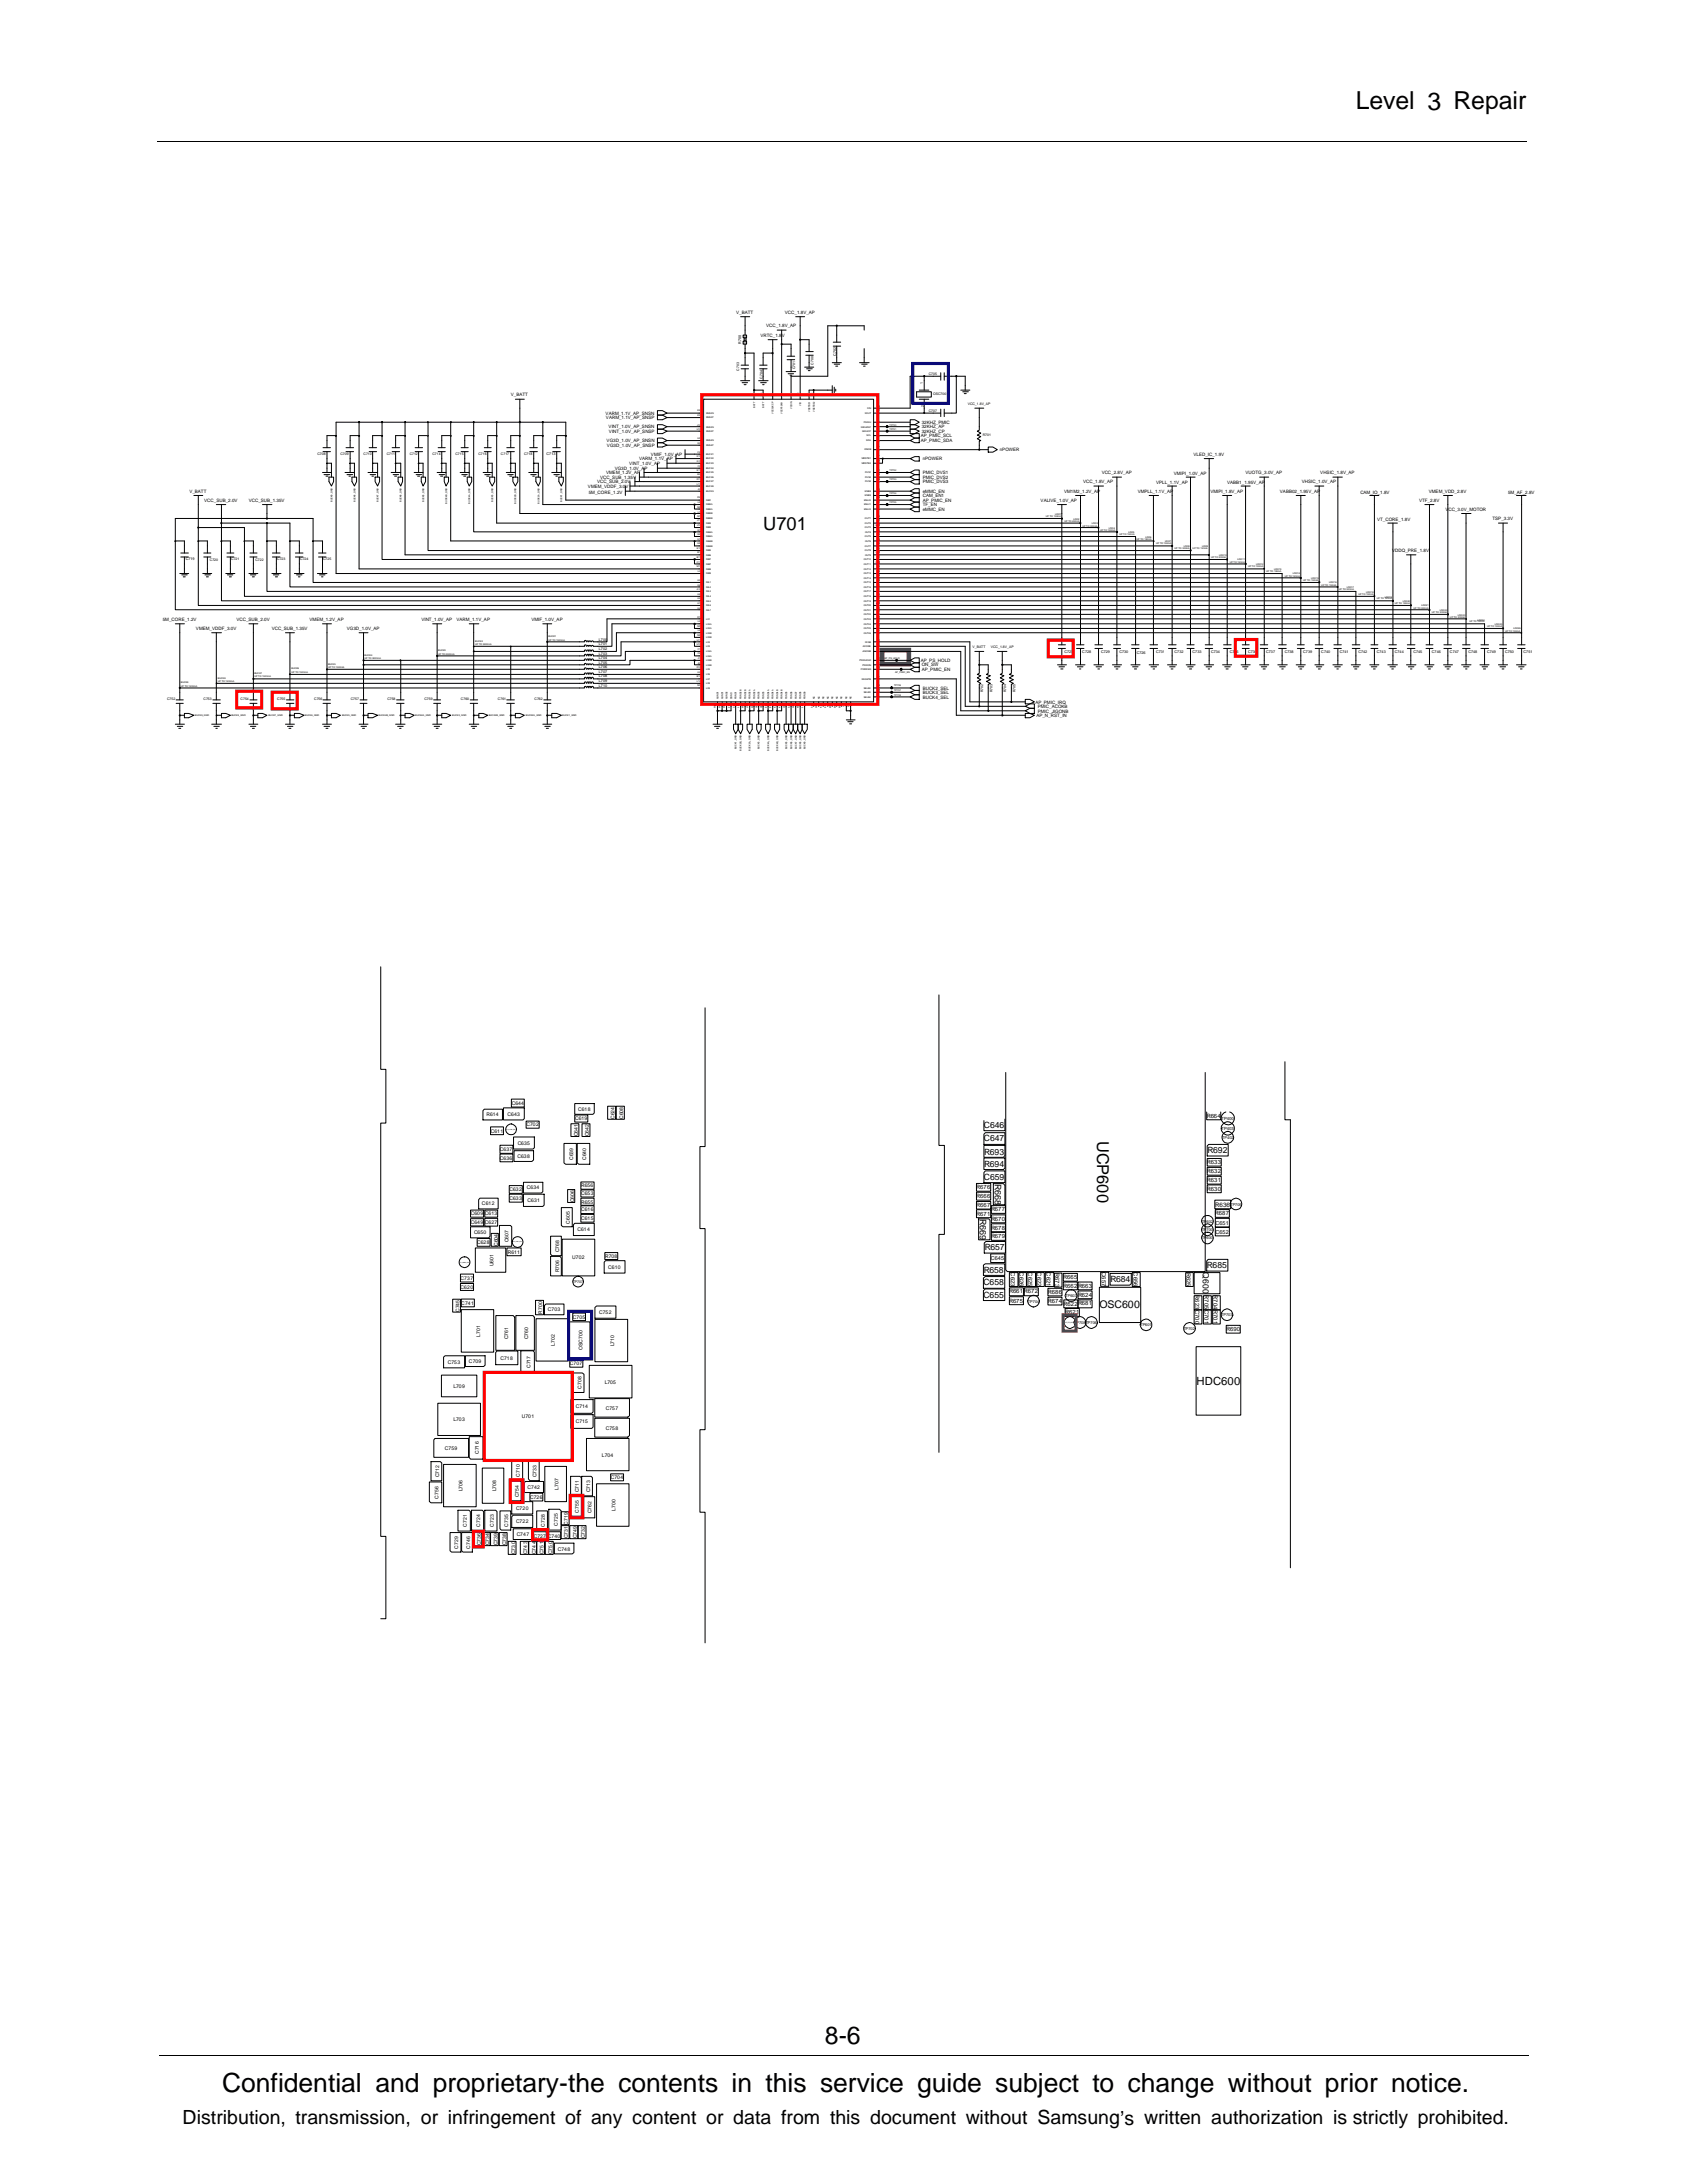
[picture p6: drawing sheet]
<svg xmlns="http://www.w3.org/2000/svg" width="216mm" height="279mm" viewBox="0 0 216 279" stroke-linecap="round" stroke-linejoin="round" font-family="sans-serif">
<defs><g id="words">
<text font-size="3.4" x="28.4" y="267.7">Confidential and proprietary-the contents in this service guide subject to change without prior notice.</text>
<g font-size="3.2">
<text x="173.5" y="14">Level 3 Repair</text>
<text x="105.6" y="261.6">8-6</text>
</g>
<text font-size="2.5" x="23.4" y="271.9">Distribution, transmission, or infringement of any content or data from this document without Samsung’s written authorization is strictly prohibited.</text>
<text font-size="2.3" x="97.7" y="67.8">U701</text>
<text font-size="2.1" x="140.4" y="146.1" transform="rotate(90 140.4 146.1)">UCP600</text>
<text font-size="1.4" x="153.1" y="177.2">HDC600</text>
<text font-size="1.3" x="140.7" y="167.5">OSC600</text>
<g font-size="1.2">
<text x="125.4" y="156" transform="rotate(90 125.4 156)">R669</text>
<text x="127.3" y="151.5" transform="rotate(90 127.3 151.5)">R668</text>
</g>
<g font-size="1.1">
<text x="125.9" y="144.4">C646</text>
<text x="125.9" y="146.1">C647</text>
<text x="126" y="147.8">R693</text>
<text x="126" y="149.4">R694</text>
<text x="154.5" y="147.6">R692</text>
<text x="125.9" y="151">C659</text>
<text x="126" y="160">R657</text>
<text x="125.9" y="166.1">C655</text>
<text x="125.9" y="164.5">C658</text>
<text x="125.9" y="162.9">R658</text>
<text x="142.1" y="164.1">R684</text>
<text x="153.9" y="162.9" transform="rotate(90 153.9 162.9)">Q600</text>
<text x="154.5" y="162.3">R685</text>
</g>
<g font-size=".8">
<text x="154.4" y="143">R664</text>
<text x="154.5" y="149">R633</text>
<text x="124.9" y="153.3">R666</text>
<text x="124.9" y="154.5">R667</text>
<text x="124.9" y="155.6">R671</text>
<text x="124.9" y="152.2">R676</text>
<text x="126.9" y="155">R677</text>
<text x="154.5" y="152.4">R630</text>
<text x="154.5" y="151.3">R631</text>
<text x="154.5" y="150.1">R632</text>
<text x="155.5" y="155.5">R687</text>
<text x="155.5" y="154.5">R636</text>
<text x="126.9" y="156.2">R670</text>
<text x="126.9" y="157.4">R678</text>
<text x="126.9" y="158.5">R679</text>
<text x="129.2" y="165.5">R661R672</text>
<text x="129.2" y="166.7">R675</text>
<text x="129.3" y="162.9" transform="rotate(90 129.3 162.9)">C623</text>
<text x="130.5" y="162.9" transform="rotate(90 130.5 162.9)">C626</text>
<text x="131.6" y="162.9" transform="rotate(90 131.6 162.9)">C625</text>
<text x="132.7" y="162.9" transform="rotate(90 132.7 162.9)">C622</text>
<text x="133.9" y="162.9" transform="rotate(90 133.9 162.9)">C621</text>
<text x="134.1" y="166.8">R674</text>
<text x="134.1" y="165.6">R686</text>
<text x="135" y="162.9" transform="rotate(90 135 162.9)">R673</text>
<text x="136.1" y="164.8">R662R663</text>
<text x="136.1" y="163.7">R665</text>
<text x="136.1" y="167.1">R622R681</text>
<text x="138" y="166">R624</text>
<text x="141" y="162.8" transform="rotate(90 141 162.8)">C657</text>
<text x="145.1" y="162.9" transform="rotate(90 145.1 162.9)">C656</text>
<text x="151.9" y="162.9" transform="rotate(90 151.9 162.9)">R625</text>
<text x="153" y="165.8" transform="rotate(90 153 165.8)">R623C700</text>
<text x="154.2" y="165.8" transform="rotate(90 154.2 165.8)">R705C701</text>
<text x="155.3" y="165.8" transform="rotate(90 155.3 165.8)">R704R701</text>
<text x="136.3" y="168.2">R621</text>
<text x="156.9" y="170.3">R690</text>
</g>
<g font-size=".7">
<text x="126.8" y="161.3">C645</text>
<text x="155.6" y="156.8">C651</text>
<text x="155.6" y="157.9">C652</text>
</g>
<g font-size=".6">
<text x="94.2" y="40.2">V_BATT</text>
<text x="98.1" y="41.9">VCC_1.8V_AP</text>
<text x="100.5" y="40.2">VCC_1.8V_AP</text>
<text x="97.3" y="43.1">VRTC_1.8V</text>
<text x="65.4" y="50.7">V_BATT</text>
<text x="77.5" y="53.1">VARM_1.1V_AP_SNSN</text>
<text x="77.6" y="53.7">VARM_1.1V_AP_SNSP</text>
<text x="77.6" y="56.6">VG3D_1.0V_AP_SNSN</text>
<text x="77.7" y="57.2">VG3D_1.0V_AP_SNSP</text>
<text x="77.9" y="54.8">VINT_1.0V_AP_SNSN</text>
<text x="77.9" y="55.4">VINT_1.0V_AP_SNSP</text>
<text x="80.5" y="59.5">VINT_1.0V_AP</text>
<text x="81.8" y="58.9">VARM_1.1V_AP</text>
<text x="83.3" y="58.3">VMIF_1.0V_AP</text>
<text x="117.8" y="56">AP_PMIC_SCL</text>
<text x="117.8" y="56.6">AP_PMIC_SDA</text>
<text x="118" y="54.3">32KHZ_PMIC</text>
<text x="118" y="54.8">32KHZ_AP</text>
<text x="118" y="55.4">32KHZ_CP</text>
<text x="118.1" y="58.9">nPOWER</text>
<text x="128" y="57.8">nPOWER</text>
<text x="152.7" y="58.3">VLED_IC_1.9V</text>
<text x="24.2" y="63.1">V_BATT</text>
<text x="26.1" y="64.2">VCC_SUB_2.0V</text>
<text x="31.8" y="64.2">VCC_SUB_1.35V</text>
<text x="75.2" y="62.4">VMEM_VDDF_3.0V</text>
<text x="75.4" y="63.2">5M_CORE_1.2V</text>
<text x="76.4" y="61.8">VCC_SUB_2.0V</text>
<text x="76.8" y="61.3">VCC_SUB_1.35V</text>
<text x="77.6" y="60.7">VMEM_1.2V_AP</text>
<text x="78.7" y="60.1">VG3D_1.0V_AP</text>
<text x="118.1" y="64.8">TF_EN</text>
<text x="118.1" y="63.6">CAM_EN1</text>
<text x="118.1" y="63.1">eMMC_EN</text>
<text x="118.1" y="64.2">AP_PMIC_EN</text>
<text x="118.1" y="65.4">eMMC_EN</text>
<text x="118.1" y="60.7">PMIC_DVS1</text>
<text x="118.1" y="61.3">PMIC_DVS2</text>
<text x="118.1" y="61.8">PMIC_DVS3</text>
<text x="133.2" y="64.2">VALIVE_1.0V_AP</text>
<text x="136.2" y="63.1">VM1M2_1.2V_AP</text>
<text x="138.6" y="61.8">VCC_1.8V_AP</text>
<text x="141" y="60.7">VCC_2.8V_AP</text>
<text x="145.6" y="63.1">VMPLL_1.1V_AP</text>
<text x="148" y="62">VPLL_1.1V_AP</text>
<text x="150.2" y="60.8">VMIPI_1.0V_AP</text>
<text x="154.9" y="63.1">VMIPI_1.8V_AP</text>
<text x="157.1" y="62">VABB1_1.95V_AP</text>
<text x="159.4" y="60.7">VUOTG_3.0V_AP</text>
<text x="163.8" y="63.1">VABB02_1.95V_AP</text>
<text x="166.6" y="61.8">VHSIC_1.0V_AP</text>
<text x="169" y="60.7">VHSIC_1.8V_AP</text>
<text x="174.1" y="63.2">CAM_IO_1.8V</text>
<text x="181.6" y="64.2">VTF_2.8V</text>
<text x="182.9" y="63.1">VMEM_VDD_2.8V</text>
<text x="185" y="65.4">VCC_3.0V_MOTOR</text>
<text x="193" y="63.2">5M_AF_2.8V</text>
<text x="176.2" y="66.7">VT_CORE_1.8V</text>
<text x="178.2" y="70.7">VDDQ_PRE_1.8V</text>
<text x="191" y="66.6">TSP_3.3V</text>
<text x="20.8" y="79.4">5M_CORE_1.2V</text>
<text x="25.1" y="80.6">VMEM_VDDF_3.0V</text>
<text x="30.3" y="79.4">VCC_SUB_2.0V</text>
<text x="34.8" y="80.6">VCC_SUB_1.35V</text>
<text x="39.6" y="79.4">VMEM_1.2V_AP</text>
<text x="44.4" y="80.6">VG3D_1.0V_AP</text>
<text x="53.9" y="79.4">VINT_1.0V_AP</text>
<text x="58.4" y="79.4">VARM_1.1V_AP</text>
<text x="68" y="79.4">VMIF_1.0V_AP</text>
<text x="117.8" y="84.7">AP_PS_HOLD</text>
<text x="118" y="85.3">ON_SW</text>
<text x="118" y="85.9">AP_PMIC_EN</text>
<text x="118.1" y="88.3">BUCK2_SEL</text>
<text x="118.1" y="88.8">BUCK3_SEL</text>
<text x="118.1" y="89.4">BUCK4_SEL</text>
<text x="132.5" y="90">AP_PMIC_IRQ</text>
<text x="132.6" y="91.8">AP_N_RST_IN</text>
<text x="132.8" y="90.6">PMIC_ACOKB</text>
<text x="132.8" y="91.2">PMIC_JIGONB</text>
<text x="62.3" y="142.9">R614</text>
<text x="65" y="142.8">C643</text>
<text x="65.5" y="141.4">C644</text>
<text x="73.6" y="143.4">C619</text>
<text x="74" y="142.2">C618</text>
<text x="78.7" y="143.2" transform="rotate(-90 78.7 143.2)">C624</text>
<text x="79.7" y="143.2" transform="rotate(-90 79.7 143.2)">C608</text>
<text x="62.8" y="145">C611</text>
<text x="64" y="148.4">C636</text>
<text x="64" y="147.3">C637</text>
<text x="66.2" y="148.2">C638</text>
<text x="66.3" y="146.6">C635</text>
<text x="67.4" y="144.2">C702</text>
<text x="73.3" y="148.5" transform="rotate(-90 73.3 148.5)">C639</text>
<text x="73.9" y="145.5" transform="rotate(-90 73.9 145.5)">C641</text>
<text x="75" y="148.5" transform="rotate(-90 75 148.5)">C640</text>
<text x="75.4" y="145.5" transform="rotate(-90 75.4 145.5)">C642</text>
<text x="60.3" y="155.6">C609 C613</text>
<text x="61.7" y="154.3">C612</text>
<text x="65.2" y="152.5">C632</text>
<text x="65.2" y="153.6">C633</text>
<text x="67.4" y="152.2">C634</text>
<text x="67.5" y="153.8">C631</text>
<text x="73.5" y="153.9" transform="rotate(-90 73.5 153.9)">C606</text>
<text x="74.4" y="153">C653</text>
<text x="74.4" y="155">C616</text>
<text x="74.4" y="154.1">R655</text>
<text x="74.4" y="152">R656</text>
<text x="60.3" y="156.7">C649 C627</text>
<text x="60.7" y="157.9">C650</text>
<text x="61.1" y="159.2">C628</text>
<text x="63.7" y="159.5" transform="rotate(-90 63.7 159.5)">C604</text>
<text x="65" y="160.4">R611</text>
<text x="65.1" y="159" transform="rotate(-90 65.1 159)">C607</text>
<text x="71.5" y="160.3" transform="rotate(-90 71.5 160.3)">C768</text>
<text x="72.9" y="156.6" transform="rotate(-90 72.9 156.6)">C605</text>
<text x="73.2" y="161.2">U702</text>
<text x="73.9" y="157.6">C614</text>
<text x="74.4" y="156.2">C615</text>
<text x="77.4" y="161">R708</text>
<text x="58.8" y="167.9" transform="rotate(-90 58.8 167.9)">C745</text>
<text x="58.9" y="163.8">C737</text>
<text x="58.9" y="165">C620</text>
<text x="59" y="167">C741</text>
<text x="63.1" y="162.1" transform="rotate(-90 63.1 162.1)">U601</text>
<text x="70.1" y="167.8">C703</text>
<text x="71.5" y="162.9" transform="rotate(-90 71.5 162.9)">R706</text>
<text x="77.9" y="162.4">C610</text>
<text x="61.5" y="171.1" transform="rotate(-90 61.5 171.1)">L701</text>
<text x="65" y="171.4" transform="rotate(-90 65 171.4)">C761</text>
<text x="67.6" y="171.4" transform="rotate(-90 67.6 171.4)">C760</text>
<text x="69.4" y="168.1" transform="rotate(-90 69.4 168.1)">R700</text>
<text x="71" y="172.2" transform="rotate(-90 71 172.2)">L702</text>
<text x="73.3" y="168.8">C705</text>
<text x="74.5" y="172.8" transform="rotate(-90 74.5 172.8)">OSC700</text>
<text x="76.7" y="168.2">C752</text>
<text x="78.6" y="172.3" transform="rotate(-90 78.6 172.3)">L710</text>
<text x="57.3" y="174.5">C753</text>
<text x="58" y="177.6">L709</text>
<text x="60" y="174.4">C709</text>
<text x="64.1" y="174">C718</text>
<text x="67.9" y="175.1" transform="rotate(-90 67.9 175.1)">C717</text>
<text x="72.9" y="174.8">C707</text>
<text x="74.4" y="177.8" transform="rotate(-90 74.4 177.8)">C708</text>
<text x="77.4" y="177.1">L705</text>
<text x="56.9" y="185.5">C759</text>
<text x="58" y="181.9">L703</text>
<text x="66.8" y="181.5">U701</text>
<text x="73.7" y="180.2">C714</text>
<text x="73.7" y="182.2">C715</text>
<text x="77.5" y="180.4">C757</text>
<text x="77.5" y="183">C758</text>
<text x="56.1" y="191.8" transform="rotate(-90 56.1 191.8)">C756</text>
<text x="56.2" y="189.1" transform="rotate(-90 56.2 189.1)">C712</text>
<text x="59.2" y="190.9" transform="rotate(-90 59.2 190.9)">L706</text>
<text x="61.3" y="186.1" transform="rotate(-90 61.3 186.1)">C716</text>
<text x="63.5" y="190.9" transform="rotate(-90 63.5 190.9)">L708</text>
<text x="66.4" y="191.6" transform="rotate(-90 66.4 191.6)">C754</text>
<text x="66.5" y="189" transform="rotate(-90 66.5 189)">C710</text>
<text x="67.5" y="190.6">C742</text>
<text x="67.8" y="191.9">C726</text>
<text x="68.7" y="189.1" transform="rotate(-90 68.7 189.1)">C733</text>
<text x="71.5" y="190.7" transform="rotate(-90 71.5 190.7)">L707</text>
<text x="74.1" y="191" transform="rotate(-90 74.1 191)">C711</text>
<text x="75.5" y="191" transform="rotate(-90 75.5 191)">C713</text>
<text x="77" y="186.4">L704</text>
<text x="78.2" y="189.3">C704</text>
<text x="59.8" y="195.4" transform="rotate(-90 59.8 195.4)">C721</text>
<text x="61.5" y="195.4" transform="rotate(-90 61.5 195.4)">C724</text>
<text x="61.5" y="197.8" transform="rotate(-90 61.5 197.8)">C736</text>
<text x="62.6" y="197.8" transform="rotate(-90 62.6 197.8)">C734</text>
<text x="63.2" y="195.4" transform="rotate(-90 63.2 195.4)">C723</text>
<text x="63.6" y="197.8" transform="rotate(-90 63.6 197.8)">C739</text>
<text x="64.8" y="197.8" transform="rotate(-90 64.8 197.8)">C738</text>
<text x="65" y="195.4" transform="rotate(-90 65 195.4)">C735</text>
<text x="66" y="193.2">C720</text>
<text x="66" y="194.9">C722</text>
<text x="66.1" y="196.6">C747</text>
<text x="68.3" y="196.8">C727 C740</text>
<text x="69.7" y="195.4" transform="rotate(-90 69.7 195.4)">C728</text>
<text x="71.4" y="195.3" transform="rotate(-90 71.4 195.3)">C725</text>
<text x="72.7" y="196.9" transform="rotate(-90 72.7 196.9)">C731 C719</text>
<text x="73.8" y="196.9" transform="rotate(-90 73.8 196.9)">C749</text>
<text x="74.1" y="193.6" transform="rotate(-90 74.1 193.6)">C755</text>
<text x="74.9" y="196.9" transform="rotate(-90 74.9 196.9)">C732</text>
<text x="75.7" y="193.7" transform="rotate(-90 75.7 193.7)">C762</text>
<text x="78.8" y="193.4" transform="rotate(-90 78.8 193.4)">L700</text>
<text x="58.7" y="198.2" transform="rotate(-90 58.7 198.2)">C729</text>
<text x="60.2" y="198.2" transform="rotate(-90 60.2 198.2)">C746</text>
<text x="65.9" y="198.9" transform="rotate(-90 65.9 198.9)">C730</text>
<text x="67.5" y="198.9" transform="rotate(-90 67.5 198.9)">C743</text>
<text x="68.6" y="198.9" transform="rotate(-90 68.6 198.9)">C744</text>
<text x="69.6" y="198.9" transform="rotate(-90 69.6 198.9)">C751</text>
<text x="70.7" y="198.9" transform="rotate(-90 70.7 198.9)">C750</text>
<text x="71.4" y="198.5">C748</text>
</g>
<g font-size=".5">
<text x="94.8" y="44" transform="rotate(-90 94.8 44)">R700</text>
<text x="107" y="45.5" transform="rotate(-90 107 45.5)">C702</text>
<text x="70" y="58.3">C713</text>
<text x="23.8" y="71.7">C719</text>
<text x="76.6" y="83.2">L702</text>
<text x="76.6" y="82">L700</text>
<text x="76.6" y="83.8">L703</text>
<text x="76.6" y="82.6">L701</text>
<text x="136.2" y="83.6">C727</text>
<text x="138.5" y="83.6">C728</text>
<text x="140.9" y="83.6">C729</text>
<text x="143.3" y="83.6">C730</text>
<text x="145.5" y="83.7">C726</text>
<text x="148" y="83.6">C731</text>
<text x="150.3" y="83.6">C732</text>
<text x="152.6" y="83.6">C733</text>
<text x="155" y="83.6">C734</text>
<text x="157.4" y="83.6">C735</text>
<text x="159.7" y="83.6">C736</text>
<text x="162.1" y="83.6">C737</text>
<text x="164.4" y="83.6">C738</text>
<text x="166.8" y="83.6">C739</text>
<text x="169.1" y="83.6">C740</text>
<text x="171.5" y="83.6">C741</text>
<text x="173.8" y="83.6">C742</text>
<text x="176.2" y="83.6">C743</text>
<text x="178.5" y="83.6">C744</text>
<text x="180.9" y="83.6">C745</text>
<text x="183.3" y="83.6">C746</text>
<text x="185.6" y="83.6">C747</text>
<text x="187.9" y="83.6">C748</text>
<text x="190.3" y="83.6">C749</text>
<text x="192.6" y="83.6">C750</text>
<text x="195" y="83.6">C751</text>
<text x="76.6" y="85">L705</text>
<text x="76.6" y="86.1">L707</text>
<text x="76.6" y="87.9">L710</text>
<text x="76.6" y="85.5">L706</text>
<text x="76.6" y="86.7">L708</text>
<text x="76.6" y="84.4">L704</text>
<text x="76.6" y="87.3">L709</text>
<text x="156.3" y="143.3">TP400</text>
<text x="156.3" y="144.6">TP403</text>
<text x="156.4" y="145.8">TP402</text>
<text x="157.5" y="154.3">TP705</text>
<text x="153.8" y="158.6">TP600</text>
<text x="153.8" y="156.5">TP602</text>
<text x="153.8" y="157.6">TP700</text>
<text x="73.3" y="164.2">TP707</text>
<text x="131.6" y="166.7">TP704</text>
<text x="136.4" y="166">TP603</text>
<text x="137.5" y="169.5">TP708TP706</text>
<text x="146" y="169.8">TP601</text>
<text x="151.5" y="170.2">TP702</text>
<text x="156.3" y="168.5">TP703</text>
</g>
<g font-size=".4">
<text x="94.6" y="47.4" transform="rotate(-90 94.6 47.4)">C703</text>
<text x="101.8" y="47.2" transform="rotate(-90 101.8 47.2)">C701</text>
<text x="104.1" y="46.7" transform="rotate(-90 104.1 46.7)">C700</text>
<text x="97.6" y="48.5" transform="rotate(-90 97.6 48.5)">C704</text>
<text x="118.1" y="49.2" transform="rotate(-90 118.1 49.2)">1</text>
<text x="118.2" y="52.2" transform="rotate(-90 118.2 52.2)">2</text>
<text x="118.9" y="52.7">C707</text>
<text x="118.9" y="48">C705</text>
<text x="119.4" y="50.5">OSC700</text>
<text x="123.8" y="51.8">VCC_1.8V_AP</text>
<text x="40.6" y="58.3">C708</text>
<text x="43.6" y="58.3">C709</text>
<text x="46.5" y="58.3">C710</text>
<text x="49.5" y="58.3">C711</text>
<text x="52.4" y="58.3">C712</text>
<text x="55.4" y="58.3">C714</text>
<text x="58.3" y="58.3">C715</text>
<text x="61.2" y="58.2">C716</text>
<text x="64.1" y="58.3">C717</text>
<text x="67.1" y="58.3">C718</text>
<text x="125.8" y="55.9">R701</text>
<text x="26.9" y="71.8">C720</text>
<text x="29.6" y="71.7">C721</text>
<text x="32.7" y="71.8">C722</text>
<text x="35.5" y="71.7">C723</text>
<text x="38.4" y="71.7">C724</text>
<text x="41.4" y="71.7">C725</text>
<text x="124.5" y="82.9">V_BATT</text>
<text x="126.8" y="82.9">VCC_1.8V_AP</text>
<text x="21.4" y="89.6">C752</text>
<text x="26.1" y="89.6">C753</text>
<text x="30.8" y="89.6">C754</text>
<text x="35.5" y="89.6">C755</text>
<text x="40.2" y="89.6">C756</text>
<text x="44.9" y="89.6">C757</text>
<text x="49.6" y="89.6">C758</text>
<text x="54.3" y="89.6">C759</text>
<text x="59" y="89.6">C760</text>
<text x="63.7" y="89.6">C761</text>
<text x="68.4" y="89.6">C762</text>
<text x="125.8" y="88.6" transform="rotate(-90 125.8 88.6)">R702</text>
<text x="127" y="88.6" transform="rotate(-90 127 88.6)">R703</text>
<text x="128.8" y="88.6" transform="rotate(-90 128.8 88.6)">R704</text>
<text x="129.9" y="88.6" transform="rotate(-90 129.9 88.6)">R705</text>
</g>
<g font-size=".3">
<text x="89.3" y="52.7">K8</text>
<text x="89.3" y="53.2">K9</text>
<text x="90.4" y="53">SNS2N</text>
<text x="90.4" y="53.6">SNS2P</text>
<text x="96.4" y="50.7" transform="rotate(-90 96.4 50.7)">L</text>
<text x="96.4" y="50.5" transform="rotate(-90 96.4 50.5)">3</text>
<text x="96.6" y="52.2" transform="rotate(-90 96.6 52.2)">BATT</text>
<text x="97.5" y="50.5" transform="rotate(-90 97.5 50.5)">3</text>
<text x="97.5" y="50.7" transform="rotate(-90 97.5 50.7)">M</text>
<text x="97.8" y="52.2" transform="rotate(-90 97.8 52.2)">BATT</text>
<text x="98.7" y="50.7" transform="rotate(-90 98.7 50.7)">J</text>
<text x="98.7" y="50.5" transform="rotate(-90 98.7 50.5)">4</text>
<text x="99" y="53" transform="rotate(-90 99 53)">VCC32KCP</text>
<text x="99.9" y="50.5" transform="rotate(-90 99.9 50.5)">5</text>
<text x="99.9" y="50.7" transform="rotate(-90 99.9 50.7)">K</text>
<text x="100.2" y="53" transform="rotate(-90 100.2 53)">VCCP32KH</text>
<text x="101.1" y="50.5" transform="rotate(-90 101.1 50.5)">6</text>
<text x="101.1" y="50.7" transform="rotate(-90 101.1 50.7)">K</text>
<text x="101.4" y="52.3" transform="rotate(-90 101.4 52.3)">VCOIN</text>
<text x="102.2" y="50.5" transform="rotate(-90 102.2 50.5)">9</text>
<text x="102.2" y="50.7" transform="rotate(-90 102.2 50.7)">G</text>
<text x="102.5" y="51.9" transform="rotate(-90 102.5 51.9)">VIO</text>
<text x="103.4" y="50.5" transform="rotate(-90 103.4 50.5)">4</text>
<text x="103.4" y="50.7" transform="rotate(-90 103.4 50.7)">H</text>
<text x="103.7" y="52.7" transform="rotate(-90 103.7 52.7)">VSETB51</text>
<text x="104" y="50.5" transform="rotate(-90 104 50.5)">5</text>
<text x="104" y="50.7" transform="rotate(-90 104 50.7)">H</text>
<text x="104.3" y="52.7" transform="rotate(-90 104.3 52.7)">VSETB52</text>
<text x="110.7" y="53">XOUT</text>
<text x="111" y="52.3">XIN</text>
<text x="112.2" y="52.1">M4</text>
<text x="112.2" y="52.7">L4</text>
<text x="112.2" y="53.8">J5</text>
<text x="89.2" y="58.5">K10</text>
<text x="89.2" y="55">H10</text>
<text x="89.2" y="59.1">G10</text>
<text x="89.2" y="54.5">J10</text>
<text x="89.3" y="56.8">G3</text>
<text x="89.3" y="58">C2</text>
<text x="89.3" y="56.2">H3</text>
<text x="89.3" y="59.7">F3</text>
<text x="90.4" y="54.7">SNS3N</text>
<text x="90.4" y="58.8">BUCK2</text>
<text x="90.4" y="55.3">SNS3P</text>
<text x="90.4" y="59.4">BUCK3</text>
<text x="90.4" y="57.1">SNS4P</text>
<text x="90.4" y="58.2">BUCK1</text>
<text x="90.4" y="56.5">SNS4N</text>
<text x="110.2" y="54.7">32KHZAP</text>
<text x="110.3" y="59.4">MRSTB2</text>
<text x="110.3" y="58.8">MRSTB1</text>
<text x="110.3" y="55.3">32KHCP</text>
<text x="110.5" y="54.1">P32KH</text>
<text x="110.6" y="57.7">ONOB</text>
<text x="110.9" y="56.5">SDA</text>
<text x="110.9" y="55.9">SCL</text>
<text x="112.2" y="59.1">G7</text>
<text x="112.2" y="58.5">F7</text>
<text x="112.2" y="57.3">E7</text>
<text x="112.2" y="55">K4</text>
<text x="112.2" y="54.5">J6</text>
<text x="112.2" y="55.6">J8</text>
<text x="112.2" y="56.2">J9</text>
<text x="113.9" y="54.5">TP700</text>
<text x="113.9" y="55">TP701</text>
<text x="42.6" y="64.2" transform="rotate(-90 42.6 64.2)">BUCK9_GND</text>
<text x="45.5" y="64.2" transform="rotate(-90 45.5 64.2)">BUCK8_GND</text>
<text x="48.4" y="64.2" transform="rotate(-90 48.4 64.2)">BUCK7_GND</text>
<text x="51.4" y="64.2" transform="rotate(-90 51.4 64.2)">BUCK6_GND</text>
<text x="54.3" y="64.2" transform="rotate(-90 54.3 64.2)">BUCK5_GND</text>
<text x="57.2" y="64.5" transform="rotate(-90 57.2 64.5)">BUCK4B_GND</text>
<text x="60.2" y="64.5" transform="rotate(-90 60.2 64.5)">BUCK4A_GND</text>
<text x="63.1" y="64.2" transform="rotate(-90 63.1 64.2)">BUCK3_GND</text>
<text x="66.1" y="64.5" transform="rotate(-90 66.1 64.5)">BUCK2B_GND</text>
<text x="69" y="64.5" transform="rotate(-90 69 64.5)">BUCK2A_GND</text>
<text x="72" y="64.2" transform="rotate(-90 72 64.2)">BUCK1_GND</text>
<text x="89.2" y="62.1">L11</text>
<text x="89.2" y="61.5">D11</text>
<text x="89.2" y="60.3">E11</text>
<text x="89.3" y="65">M8</text>
<text x="89.3" y="60.9">B2</text>
<text x="89.3" y="63.8">D2</text>
<text x="89.3" y="62.7">J3</text>
<text x="89.3" y="65.6">L7</text>
<text x="89.3" y="64.4">L8</text>
<text x="90.4" y="63">BUCK9</text>
<text x="90.4" y="65.3">INB2A</text>
<text x="90.4" y="65.8">INB2B</text>
<text x="90.4" y="64.7">INB2A</text>
<text x="90.4" y="62.3">BUCK8</text>
<text x="90.4" y="61.2">BUCK6</text>
<text x="90.4" y="60">BUCK4</text>
<text x="90.4" y="61.7">BUCK7</text>
<text x="90.4" y="64.1">INB1</text>
<text x="90.4" y="60.6">BUCK5</text>
<text x="110.6" y="64.7">ENL21</text>
<text x="110.6" y="65.3">ENL22</text>
<text x="110.6" y="64.1">ENL20</text>
<text x="110.7" y="63">ENB8</text>
<text x="110.7" y="63.5">ENB9</text>
<text x="110.7" y="61.7">DVS3</text>
<text x="110.7" y="61.2">DVS2</text>
<text x="110.7" y="60.6">DVS1</text>
<text x="112.2" y="62.7">C3</text>
<text x="112.2" y="63.2">B3</text>
<text x="112.2" y="61.5">H8</text>
<text x="112.2" y="60.9">G8</text>
<text x="112.2" y="60.3">F8</text>
<text x="112.2" y="64.4">E3</text>
<text x="112.2" y="65">E4</text>
<text x="112.2" y="63.8">D3</text>
<text x="113.9" y="60.3">TP702</text>
<text x="113.9" y="61.5">TP703</text>
<text x="113.9" y="64.4">TP705</text>
<text x="113.9" y="63.2">TP704</text>
<text x="135" y="65.9">LDO1</text>
<text x="89.2" y="71.4">B11</text>
<text x="89.2" y="70.2">E12</text>
<text x="89.2" y="66.7">J11</text>
<text x="89.2" y="67.3">J12</text>
<text x="89.3" y="66.1">M7</text>
<text x="89.3" y="67.9">G1</text>
<text x="89.3" y="68.5">G2</text>
<text x="89.3" y="70.8">B1</text>
<text x="89.3" y="69.1">H1</text>
<text x="89.3" y="69.7">H2</text>
<text x="90.4" y="67.1">INB3</text>
<text x="90.4" y="67.6">INB3</text>
<text x="90.4" y="66.5">INB2B</text>
<text x="90.4" y="69.3">INB4B</text>
<text x="90.4" y="70">INB4B</text>
<text x="90.4" y="68.8">INB4A</text>
<text x="90.4" y="68.2">INB4A</text>
<text x="90.4" y="71.1">INB6</text>
<text x="90.4" y="71.7">INB7</text>
<text x="90.4" y="70.6">INB5</text>
<text x="110.5" y="71.7">OUT10</text>
<text x="110.7" y="67.6">OUT3</text>
<text x="110.7" y="70">OUT7</text>
<text x="110.7" y="66.5">OUT1</text>
<text x="110.7" y="68.8">OUT5</text>
<text x="110.7" y="67.1">OUT2</text>
<text x="110.7" y="70.6">OUT8</text>
<text x="110.7" y="69.3">OUT6</text>
<text x="110.7" y="68.2">OUT4</text>
<text x="110.7" y="71.1">OUT9</text>
<text x="112.1" y="67.3">B10</text>
<text x="112.1" y="70.8">C10</text>
<text x="112.2" y="69.7">C4</text>
<text x="112.2" y="66.1">C5</text>
<text x="112.2" y="66.7">B4</text>
<text x="112.2" y="70.2">B5</text>
<text x="112.2" y="71.4">B9</text>
<text x="112.2" y="68.5">C6</text>
<text x="112.2" y="67.9">C8</text>
<text x="112.2" y="69.1">D5</text>
<text x="133.9" y="66.2">UP TO 150mA</text>
<text x="136.2" y="66.8">UP TO 450mA</text>
<text x="137.4" y="66.5">LDO2</text>
<text x="138.5" y="67.4">UP TO 300mA</text>
<text x="139.7" y="67.1">LDO3</text>
<text x="140.8" y="67.9">UP TO 150mA</text>
<text x="141.9" y="67.6">LDO4</text>
<text x="143.3" y="68.5">UP TO 150mA</text>
<text x="144.4" y="68.2">LDO5</text>
<text x="145.5" y="69.1">UP TO 150mA</text>
<text x="146.6" y="68.9">LDO6</text>
<text x="148" y="69.7">UP TO 150mA</text>
<text x="149.1" y="69.4">LDO7</text>
<text x="150.3" y="70.3">UP TO 300mA</text>
<text x="151.5" y="70">LDO8</text>
<text x="152.6" y="70.3">UP TO 150mA</text>
<text x="153.8" y="70">LDO9</text>
<text x="155" y="71.5">UP TO 300mA</text>
<text x="156" y="71.2">LDO10</text>
<text x="158.4" y="71.7">LDO11</text>
<text x="89.2" y="72.6">M11</text>
<text x="89.2" y="75.5">A10</text>
<text x="89.2" y="72">C11</text>
<text x="89.3" y="75">A6</text>
<text x="89.3" y="77.3">A7</text>
<text x="89.3" y="76.1">A8</text>
<text x="89.3" y="76.7">A9</text>
<text x="89.3" y="77.9">A4</text>
<text x="89.3" y="74.3">A5</text>
<text x="89.3" y="73.2">L2</text>
<text x="90.4" y="72.9">INB8</text>
<text x="90.4" y="73.5">INB9</text>
<text x="90.4" y="77.6">INL6</text>
<text x="90.4" y="76.5">INL4</text>
<text x="90.4" y="77">INL5</text>
<text x="90.4" y="75.8">INL3</text>
<text x="90.4" y="74.7">INL1</text>
<text x="90.4" y="75.2">INL2</text>
<text x="90.4" y="72.3">INB7</text>
<text x="110.5" y="75.8">OUT17</text>
<text x="110.5" y="72.3">OUT11</text>
<text x="110.5" y="75.2">OUT16</text>
<text x="110.5" y="77.6">OUT20</text>
<text x="110.5" y="73.5">OUT13</text>
<text x="110.5" y="77">OUT19</text>
<text x="110.5" y="74.7">OUT15</text>
<text x="110.5" y="76.5">OUT18</text>
<text x="110.5" y="72.9">OUT12</text>
<text x="110.5" y="74.1">OUT14</text>
<text x="112.1" y="72">D10</text>
<text x="112.1" y="77.3">E10</text>
<text x="112.2" y="75.5">B6</text>
<text x="112.2" y="77.9">B8</text>
<text x="112.2" y="76.7">E6</text>
<text x="112.2" y="75">E9</text>
<text x="112.2" y="73.2">C9</text>
<text x="112.2" y="74.3">D4</text>
<text x="112.2" y="76.1">D6</text>
<text x="112.2" y="72.6">D8</text>
<text x="112.2" y="73.7">D9</text>
<text x="157.4" y="72.1">UP TO 150mA</text>
<text x="159.7" y="72.6">UP TO 150mA</text>
<text x="160.8" y="72.4">LDO12</text>
<text x="162.1" y="73.2">UP TO 150mA</text>
<text x="163.1" y="72.9">LDO13</text>
<text x="164.4" y="73.8">UP TO 150mA</text>
<text x="165.4" y="73.5">LDO14</text>
<text x="166.8" y="74.4">UP TO 150mA</text>
<text x="167.8" y="74.1">LDO15</text>
<text x="169.1" y="75">UP TO 150mA</text>
<text x="170.1" y="74.7">LDO16</text>
<text x="171.3" y="75.6">UP TO 300mA</text>
<text x="172.4" y="75.3">LDO17</text>
<text x="173.8" y="76.2">UP TO 150mA</text>
<text x="174.9" y="75.9">LDO18</text>
<text x="176.2" y="76.7">UP TO 150mA</text>
<text x="177.2" y="76.5">LDO19</text>
<text x="178.5" y="77.4">UP TO 150mA</text>
<text x="179.5" y="77">LDO20</text>
<text x="180.9" y="77.9">UP TO 300mA</text>
<text x="181.9" y="77.6">LDO21</text>
<text x="46.7" y="83.9">BUCK4</text>
<text x="56.1" y="83.4">BUCK3</text>
<text x="56.1" y="83.8">UP TO 2500mA</text>
<text x="60.8" y="82.6">UP TO 5000mA</text>
<text x="60.8" y="82.1">BUCK2</text>
<text x="70.2" y="82">UP TO 1500mA</text>
<text x="70.2" y="81.6">BUCK1</text>
<text x="89.2" y="82">H11</text>
<text x="89.2" y="82.6">H12</text>
<text x="89.3" y="81.4">M6</text>
<text x="89.3" y="80.2">M9</text>
<text x="89.3" y="79.1">D1</text>
<text x="89.3" y="80.8">L6</text>
<text x="89.3" y="79.6">L9</text>
<text x="89.3" y="83.2">F1</text>
<text x="89.3" y="83.7">F2</text>
<text x="90.4" y="81.7">LX2B</text>
<text x="90.4" y="80.5">LX2A</text>
<text x="90.4" y="79.9">LX2A</text>
<text x="90.4" y="81.1">LX2B</text>
<text x="90.4" y="82.3">LX3</text>
<text x="90.4" y="82.8">LX3</text>
<text x="90.4" y="83.5">LX4A</text>
<text x="90.4" y="78.1">INL7</text>
<text x="90.4" y="79.3">LX1</text>
<text x="110.4" y="83.5">JIGONB</text>
<text x="110.4" y="82.8">ACOKB</text>
<text x="110.5" y="78.7">OUT22</text>
<text x="110.5" y="78.1">OUT21</text>
<text x="110.5" y="79.9">OUT24</text>
<text x="110.5" y="80.5">OUT25</text>
<text x="110.5" y="81.1">OUT26</text>
<text x="110.5" y="79.3">OUT23</text>
<text x="110.7" y="82.3">IRQB</text>
<text x="112.2" y="78.5">B7</text>
<text x="112.2" y="83.2">G4</text>
<text x="112.2" y="82.6">F4</text>
<text x="112.2" y="82">F6</text>
<text x="112.2" y="79.6">E8</text>
<text x="112.2" y="80.2">C7</text>
<text x="112.2" y="80.8">E5</text>
<text x="112.2" y="79.1">D7</text>
<text x="183.3" y="78.5">UP TO 300mA</text>
<text x="184.3" y="78.2">LDO22</text>
<text x="185.6" y="79.1">UP TO 300mA</text>
<text x="186.6" y="78.8">LDO23</text>
<text x="188.1" y="79.7">UP TO 150mA</text>
<text x="189.1" y="79.4">LDO24</text>
<text x="190.3" y="80.2">UP TO 150mA</text>
<text x="191.3" y="80">LDO25</text>
<text x="192.6" y="80.9">UP TO 150mA</text>
<text x="193.7" y="80.6">LDO26</text>
<text x="23.1" y="87.5">BUCK9</text>
<text x="23.1" y="87.9">UP TO 1500mA</text>
<text x="27.9" y="86.9">BUCK8</text>
<text x="27.9" y="87.3">UP TO 1500mA</text>
<text x="32.6" y="86.3">BUCK7</text>
<text x="32.6" y="86.7">UP TO 1500mA</text>
<text x="37.3" y="85.7">BUCK6</text>
<text x="37.3" y="86.1">UP TO 1500mA</text>
<text x="42" y="85.1">BUCK5</text>
<text x="42" y="85.5">UP TO 1500mA</text>
<text x="46.7" y="84.4">UP TO 5000mA</text>
<text x="89.2" y="87.2">L12</text>
<text x="89.2" y="86.7">B12</text>
<text x="89.2" y="85.5">D12</text>
<text x="89.3" y="87.8">M2</text>
<text x="89.3" y="86.1">A2</text>
<text x="89.3" y="84.3">J1</text>
<text x="89.3" y="84.9">J2</text>
<text x="90.4" y="85.2">LX4B</text>
<text x="90.4" y="88.2">LX9</text>
<text x="90.4" y="87.6">LX8</text>
<text x="90.4" y="84.6">LX4B</text>
<text x="90.4" y="84.1">LX4A</text>
<text x="90.4" y="87">LX7</text>
<text x="90.4" y="86.4">LX6</text>
<text x="90.4" y="85.8">LX5</text>
<text x="92" y="89.5" transform="rotate(-90 92 89.5)">AGND1</text>
<text x="92.5" y="89.5" transform="rotate(-90 92.5 89.5)">AGND1</text>
<text x="93.1" y="89.5" transform="rotate(-90 93.1 89.5)">AGND2</text>
<text x="93.7" y="89.5" transform="rotate(-90 93.7 89.5)">DGND</text>
<text x="94.3" y="89.5" transform="rotate(-90 94.3 89.5)">PGND1</text>
<text x="94.9" y="89.5" transform="rotate(-90 94.9 89.5)">PGND2B</text>
<text x="95.5" y="89.5" transform="rotate(-90 95.5 89.5)">PGND2B</text>
<text x="96.1" y="89.5" transform="rotate(-90 96.1 89.5)">PGND2A</text>
<text x="96.6" y="89.5" transform="rotate(-90 96.6 89.5)">PGND2A</text>
<text x="97.2" y="89.5" transform="rotate(-90 97.2 89.5)">PGND3</text>
<text x="97.8" y="89.5" transform="rotate(-90 97.8 89.5)">PGND3</text>
<text x="98.4" y="89.5" transform="rotate(-90 98.4 89.5)">PGND4A</text>
<text x="99" y="89.5" transform="rotate(-90 99 89.5)">PGND4A</text>
<text x="99.6" y="89.5" transform="rotate(-90 99.6 89.5)">PGND4B</text>
<text x="100.2" y="89.5" transform="rotate(-90 100.2 89.5)">PGND4B</text>
<text x="100.8" y="89.5" transform="rotate(-90 100.8 89.5)">PGND5</text>
<text x="101.4" y="89.5" transform="rotate(-90 101.4 89.5)">PGND6</text>
<text x="102" y="89.5" transform="rotate(-90 102 89.5)">PGND7</text>
<text x="102.5" y="89.5" transform="rotate(-90 102.5 89.5)">PGND8</text>
<text x="103.1" y="89.5" transform="rotate(-90 103.1 89.5)">PGND9</text>
<text x="104.3" y="89.5" transform="rotate(-90 104.3 89.5)">NC</text>
<text x="104.9" y="89.5" transform="rotate(-90 104.9 89.5)">NC</text>
<text x="105.5" y="89.5" transform="rotate(-90 105.5 89.5)">NC</text>
<text x="106.1" y="89.5" transform="rotate(-90 106.1 89.5)">NC</text>
<text x="106.6" y="89.5" transform="rotate(-90 106.6 89.5)">NC</text>
<text x="107.2" y="89.5" transform="rotate(-90 107.2 89.5)">NC</text>
<text x="107.8" y="89.5" transform="rotate(-90 107.8 89.5)">NC</text>
<text x="108.4" y="89.5" transform="rotate(-90 108.4 89.5)">NC</text>
<text x="109" y="89.5" transform="rotate(-90 109 89.5)">NC</text>
<text x="110" y="84.6">PWRHOLD</text>
<text x="110.2" y="85.8">PWRREQ</text>
<text x="110.3" y="87">RESETB</text>
<text x="110.4" y="85.2">PWRON</text>
<text x="110.5" y="88.2">SELB2</text>
<text x="110.5" y="88.7">SELB3</text>
<text x="110.5" y="89.3">SELB4</text>
<text x="112.2" y="87.8">H6</text>
<text x="112.2" y="88.5">H7</text>
<text x="112.2" y="85.5">H9</text>
<text x="112.2" y="84.3">G6</text>
<text x="112.2" y="84.9">G5</text>
<text x="112.2" y="86.7">F5</text>
<text x="112.2" y="89">J7</text>
<text x="113.2" y="84.3">AP_PS_HOLD</text>
<text x="114.4" y="89">TP708</text>
<text x="114.4" y="88.5">TP707</text>
<text x="114.4" y="87.8">TP706</text>
<text x="114.6" y="86.1">AP_PMIC_EN</text>
<text x="24.9" y="91.7">BUCK9_GND</text>
<text x="29.6" y="91.7">BUCK8_GND</text>
<text x="34.4" y="91.7">BUCK7_GND</text>
<text x="39" y="91.7">BUCK6_GND</text>
<text x="43.8" y="91.7">BUCK5_GND</text>
<text x="48.5" y="91.7">BUCK4B_GND</text>
<text x="53.1" y="91.7">BUCK4A_GND</text>
<text x="57.9" y="91.7">BUCK3_GND</text>
<text x="62.5" y="91.7">BUCK2B_GND</text>
<text x="67.3" y="91.7">BUCK2A_GND</text>
<text x="72" y="91.7">BUCK1_GND</text>
<text x="91.6" y="90.7" transform="rotate(-90 91.6 90.7)">F11</text>
<text x="92.2" y="90.7" transform="rotate(-90 92.2 90.7)">F12</text>
<text x="92.8" y="90.7" transform="rotate(-90 92.8 90.7)">F10</text>
<text x="93.4" y="90.6" transform="rotate(-90 93.4 90.6)">F9</text>
<text x="94" y="90.6" transform="rotate(-90 94 90.6)">C1</text>
<text x="94.3" y="95.9" transform="rotate(-90 94.3 95.9)">BUCK1_GND</text>
<text x="94.6" y="90.6" transform="rotate(-90 94.6 90.6)">L5</text>
<text x="95.2" y="90.6" transform="rotate(-90 95.2 90.6)">M5</text>
<text x="95.7" y="90.7" transform="rotate(-90 95.7 90.7)">L10</text>
<text x="96.4" y="90.7" transform="rotate(-90 96.4 90.7)">M10</text>
<text x="97" y="90.7" transform="rotate(-90 97 90.7)">G11</text>
<text x="97.2" y="95.9" transform="rotate(-90 97.2 95.9)">BUCK3_GND</text>
<text x="97.5" y="90.7" transform="rotate(-90 97.5 90.7)">G12</text>
<text x="98.1" y="90.6" transform="rotate(-90 98.1 90.6)">E1</text>
<text x="98.7" y="90.6" transform="rotate(-90 98.7 90.6)">E2</text>
<text x="99.3" y="90.6" transform="rotate(-90 99.3 90.6)">K1</text>
<text x="99.9" y="90.6" transform="rotate(-90 99.9 90.6)">K2</text>
<text x="100.5" y="90.7" transform="rotate(-90 100.5 90.7)">C12</text>
<text x="100.8" y="95.9" transform="rotate(-90 100.8 95.9)">BUCK5_GND</text>
<text x="101.1" y="90.6" transform="rotate(-90 101.1 90.6)">A3</text>
<text x="101.4" y="95.9" transform="rotate(-90 101.4 95.9)">BUCK6_GND</text>
<text x="101.6" y="90.7" transform="rotate(-90 101.6 90.7)">A11</text>
<text x="102" y="95.9" transform="rotate(-90 102 95.9)">BUCK7_GND</text>
<text x="102.2" y="90.7" transform="rotate(-90 102.2 90.7)">K12</text>
<text x="102.5" y="95.9" transform="rotate(-90 102.5 95.9)">BUCK8_GND</text>
<text x="102.8" y="90.6" transform="rotate(-90 102.8 90.6)">L1</text>
<text x="103.1" y="95.9" transform="rotate(-90 103.1 95.9)">BUCK9_GND</text>
<text x="104" y="90.6" transform="rotate(-90 104 90.6)">A1</text>
<text x="104.6" y="90.7" transform="rotate(-90 104.6 90.7)">A12</text>
<text x="105.2" y="90.6" transform="rotate(-90 105.2 90.6)">K3</text>
<text x="105.7" y="90.6" transform="rotate(-90 105.7 90.6)">K7</text>
<text x="106.4" y="90.7" transform="rotate(-90 106.4 90.7)">K11</text>
<text x="107" y="90.6" transform="rotate(-90 107 90.6)">M1</text>
<text x="107.5" y="90.7" transform="rotate(-90 107.5 90.7)">M12</text>
<text x="108.1" y="90.5" transform="rotate(-90 108.1 90.5)">1</text>
<text x="108.7" y="90.5" transform="rotate(-90 108.7 90.5)">2</text>
<text x="94.9" y="96.1" transform="rotate(-90 94.9 96.1)">BUCK2B_GND</text>
<text x="96.1" y="96.1" transform="rotate(-90 96.1 96.1)">BUCK2A_GND</text>
<text x="98.4" y="96.1" transform="rotate(-90 98.4 96.1)">BUCK4A_GND</text>
<text x="99.6" y="96.1" transform="rotate(-90 99.6 96.1)">BUCK4B_GND</text>
</g>
</g></defs>
<g fill="none" stroke="#000" stroke-width=".13">
<path d="M20.2 18.1h175.3M95.4 42.2v.7M95.4 44v.6M81.3 61.1v1.1M81.3 61.6h1.1M177.6 67h1.2M178.3 67v1.1M51.8 91.3h.6l.6 .2-.6 .4h-.6zM170.6 85.1h1.2M170.8 85.3h.7M171.1 85.6h.2M171.2 84.5v.6"/>
<path d="M20.4 263h175.3"/>
</g>
<path d="M112.9 83.2h3.4v1.8h-3.4z" fill="none" stroke="#800080" stroke-width=".59"/>
<path d="M95.2 43.2h.3v.5h-.3z" fill="#b3b3b3"/>
<path d="M95.2 43.2h.3v.5h-.3z" fill="none" stroke="#000" stroke-width=".13"/>
<path d="M95.1 43.7h.4v.3h-.4z" fill="#b3b3b3"/>
<path d="M95.1 43.7h.4v.3h-.4z" fill="none" stroke="#000" stroke-width=".13"/>
<path d="M95.1 42.9h.4v.3h-.4z" fill="#b3b3b3"/>
<g fill="none" stroke="#000" stroke-width=".13">
<path d="M41.3 57.3h1M41.3 57.8h1M41.8 56.4v.9M41.8 57.8v.9M41.8 59.9v.6M44.3 57.8h1M44.3 57.3h1M44.8 56.4v.9M44.8 57.8v.9M44.8 59.9v.6M47.2 57.8h1M47.2 57.3h1"/>
<path d="M47.7 56.4v.9M47.7 57.8v.9M47.7 59.9v.6M50.2 57.3h.9M50.2 57.8h.9M50.6 56.4v.9M50.6 57.8v.9M50.6 59.9v.6M53.1 57.8h1M53.1 57.3h1M53.6 56.4v.9M53.6 57.8v.9"/>
<path d="M53.6 59.9v.6M56.1 57.8h.9M56.1 57.3h.9M56.5 56.4v.9M56.5 57.8v.9M56.5 59.9v.6M59 57.8h.9M59 57.3h.9M59.5 56.4v.9M59.5 57.8v.9M59.5 59.9v.6M62 57.8h.9"/>
<path d="M62 57.3h.9M62.4 56.4v.9M62.4 57.8v.9M62.4 59.9v.6M64.9 57.3h.9M64.9 57.8h.9M65.4 56.4v.9M65.4 57.8v.9M65.4 59.9v.6M66 51.1h1.1M66.5 51.1v1.1M67.8 57.3h1"/>
<path d="M67.8 57.8h1M68.3 56.4v.9M68.3 57.8v.9M68.3 59.9v.6M70.7 57.3h1M70.7 57.8h1M71.2 56.4v.9M71.2 57.8v.9M71.2 59.9v.6M82.4 59.9v1.2M84.1 54.4h.7l.6 .2-.6 .3h-.7zM84.1 56.1h.7l.6 .3-.6 .3h-.7z"/>
<path d="M84.1 59.3v1.2M84.1 52.6h.7l.6 .3-.6 .2h-.7zM84.1 54.9h.7l.6 .3-.6 .3h-.7zM84.1 53.1h.7l.6 .3-.6 .3h-.7zM84.1 56.7h.7l.6 .3-.6 .2h-.7zM85.4 58.7v1.2h-1.3M86.5 58.1v1.2h-1.1M87.7 57.6v1.1h-1.2M87.7 58.1h1.2M89.5 58.7h.5M89.5 59.9h.5M89.5 55.2h.5"/>
<path d="M89.5 53.4h.5M89.5 57h.5M89.5 58.1h.5M89.5 54.6h.5M89.5 59.3h.5M89.5 56.4h.5M89.5 52.9h.5M90 51.1h.1M90 51.1h21.8v38.7h-21.8zM94.8 48.7h1.1M94.8 40.5h1.1M94.8 47.2h1"/>
<path d="M94.8 46.7h1M95 49h.7M95.1 42.9h.4v.3h-.4zM95.2 49.2h.3M95.4 40.5v1.2M95.4 45.8v.9M95.4 47.2v1.5M96.5 50.5v.6M97.1 48.7h1.2M97.2 46.7h1M97.2 47.2h1M97.3 49h.8"/>
<path d="M97.6 49.2h.2M97.7 45.8v.9M97.7 47.2v1.5M97.7 50.5v.6M98.3 43.5h1.2M98.9 43.5v1.1M98.9 50.5v.6M99.5 42.2h1.1M100 42.2v1.3M100 50.5v.6M100.6 47.6h1.2M100.7 45.6h1"/>
<path d="M100.7 46h1M100.9 47.8h.7M101.1 48h.2M101.2 44.6v1M101.2 46v1.6M101.2 50.5v.6M101.8 40.5h1.2M102.4 40.5v1.2M102.4 50.5v.6M103 47h1.1M103.1 45.5h1M103.1 45h1"/>
<path d="M103.2 47.2h.7M103.4 47.4h.3M103.5 44v1M103.5 45.5v1.5M103.5 50.5v.6M104.1 50.5v.6M105.9 49.9h.6M106.5 46.4h1.2M106.5 49.4v1.1M106.6 44.3h1M106.6 43.8h1M106.8 46.6h.7"/>
<path d="M106.8 49.6v.6M107 46.9h.2M107 49.8v.3M107.1 42.9v.9M107.1 44.3v.9M107.1 45.8v.6M110 46.4h1.2M110.3 46.6h.7M110.5 46.9h.2M110.6 45.8v.6M111.8 54.6h.6M111.8 59.3h.6"/>
<path d="M111.8 54h.6M111.8 56.4h.6M111.8 52.9h.6M111.8 58.7h.6M111.8 52.2h.6M111.8 55.2h.6M111.8 57.6h.6M111.8 55.8h.6M116.5 53.7h.6l.5 .3-.5 .4h-.6zM116.5 54.9h.6l.5 .3-.5 .3h-.6zM116.5 54.4h.6l.5 .2-.5 .3h-.6zM116.5 55.8l.6-.3h.5v.6h-.5z"/>
<path d="M116.5 56.4l.6-.3h.5v.6h-.5zM116.5 58.7l.6-.3h.5v.6h-.5zM117.3 50.1h1.9v.7h-1.9zM117.6 49.9h1.3M117.6 51.1h1.3M118.3 48.7v1.2M118.3 51.1v1.1M119.4 52.9h1M119.4 48.2h1M120.4 47.7v1M120.4 52.4v.9M120.8 52.9h1"/>
<path d="M120.8 47.7v1M120.8 52.4v.9M120.8 48.2h1M123 49.9h1.1M123.2 50.1h.7M123.4 50.4h.3M123.5 49.4v.5M124.8 52.2h1.1M125.3 54.6v.5l-.2 .1 .4 .2-.4 .3 .4 .2-.4 .3 .4 .2-.2 .1v.5M125.3 52.2v1.2M126.5 57.2h.6l.5 .4-.5 .3h-.6zM154.1 58.7h1.2"/>
<path d="M154.7 58.7v1.2M22.4 79.8h1.2M23 73.4h1.2M23 79.8v1.2M23.1 71.3h1M23.1 70.8h1M23.3 73.6h.7M23.5 73.8h.2M23.6 69.9v.9M23.6 71.3v.9M23.6 72.8v.6M24.8 63.4h1.2"/>
<path d="M25.4 63.4v1.2M26 73.4h1.1M26.1 71.3h.9M26.1 70.8h.9M26.2 73.6h.7M26.4 73.8h.3M26.5 69.9v.9M26.5 71.3v.9M26.5 72.8v.6M27.7 64.6h1.2M28.3 64.6v1.1M28.9 73.4h1.2"/>
<path d="M29 70.8h.9M29 71.3h.9M29.1 73.6h.7M29.4 73.8h.2M29.5 69.9v.9M29.5 71.3v.9M29.5 72.8v.6M31.9 73.4h1.1M31.9 79.8h1.1M32 70.8h.9M32 71.3h.9M32 73.6h.7"/>
<path d="M32.3 73.8h.3M32.4 69.9v.9M32.4 71.3v.9M32.4 72.8v.6M32.4 79.8v1.2M33.6 64.6h1.2M34.2 64.6v1.1M34.8 73.4h1.2M34.9 71.3h.9M34.9 70.8h.9M35 73.6h.7M35.2 73.8h.3"/>
<path d="M35.4 69.9v.9M35.4 71.3v.9M35.4 72.8v.6M37.7 73.4h1.2M37.8 70.8h1M37.8 71.3h1M38 73.6h.7M38.2 73.8h.2M38.3 69.9v.9M38.3 71.3v.9M38.3 72.8v.6M40.6 73.4h1.2"/>
<path d="M40.8 71.3h.9M40.8 70.8h.9M40.9 73.6h.7M41.1 73.8h.2M41.3 79.8h1.1M41.3 60.5h1.1M41.3 69.9v.9M41.3 71.3v.9M41.3 72.8v.6M41.5 60.7h.7M41.7 60.9h.3M41.8 79.8v1.2"/>
<path d="M42.1 61.1h.6v.5l-.3 .6-.3-.6zM44.2 60.5h1.2M44.4 60.7h.7M44.7 60.9h.2M45 61.1h.6v.5l-.2 .6-.4-.6zM47.1 60.5h1.2M47.4 60.7h.7M47.6 60.9h.2M48 61.1h.6v.5l-.3 .6-.3-.6zM50.1 60.5h1.2M50.3 60.7h.7M50.5 60.9h.3"/>
<path d="M50.9 61.1h.6v.5l-.2 .6-.4-.6zM53 60.5h1.1M53.3 60.7h.7M53.4 60.9h.3M53.9 61.1h.6v.5l-.4 .6-.2-.6zM55.4 79.8h1.1M55.9 79.8v1.2M55.9 60.5h1.2M56.2 60.7h.7M56.4 60.9h.3M56.9 61.1h.5v.5l-.3 .6-.2-.6zM58.9 60.5h1.1"/>
<path d="M59.1 60.7h.7M59.4 60.9h.2M59.8 61.1h.6v.5l-.4 .6-.2-.6zM60 79.8h1.3M60.6 79.8v1.2M61.8 60.5h1.2M62 60.7h.7M62.3 60.9h.2M62.7 61.1h.6v.5l-.3 .6-.3-.6zM64.8 60.5h1.2M65 60.7h.7M65.2 60.9h.3"/>
<path d="M65.6 61.1h.7v.5l-.3 .6-.4-.6zM67.7 60.5h1.2M67.9 60.7h.7M68.2 60.9h.2M68.6 61.1h.6v.5l-.3 .6-.3-.6zM69.5 79.8h1.1M70 79.8v1.2M70.6 60.5h1.2M70.9 60.7h.7M71.1 60.9h.2M71.5 61.1h.6v.5l-.3 .6-.3-.6zM80 62.2v1.2"/>
<path d="M80 62.9h1.3M80.6 62.2h1.2M80.6 61.6v1.3M81.8 60.5v1.1M81.8 61.1h1.2M82.4 60.5h1.2M89.5 62.2h.5M89.5 79.8h.5M89.5 61.1h.5M89.5 64.6h.5M89.5 67h.5M89.5 65.7h.5"/>
<path d="M89.5 68.1h.5M89.5 69.2h.5M89.5 70.5h.5M89.5 71.6h.5M89.5 72.8h.5M89.5 74.5h.5M89.5 75.7h.5M89.5 76.9h.5M89.5 78h.5M89.5 60.5h.5M89.5 73.4h.5M89.5 71h.5"/>
<path d="M89.5 62.9h.5M89.5 61.6h.5M89.5 64h.5M89.5 65.2h.5M89.5 66.4h.5M89.5 67.5h.5M89.5 68.7h.5M89.5 69.9h.5M89.5 72.2h.5M89.5 75.1h.5M89.5 76.3h.5M89.5 77.5h.5"/>
<path d="M89.5 79.2h.5M111.8 79.8h.6M111.8 73.4h.6M111.8 61.1h.6M111.8 62.9h.6M111.8 64h.6M111.8 65.2h.6M111.8 66.4h.6M111.8 68.1h.6M111.8 69.2h.6M111.8 70.5h.6M111.8 72.2h.6"/>
<path d="M111.8 74.5h.6M111.8 75.7h.6M111.8 76.9h.6M111.8 77.5h.6M111.8 78.6h.6M111.8 60.5h.6M111.8 63.4h.6M111.8 64.6h.6M111.8 67h.6M111.8 71h.6M111.8 61.6h.6M111.8 67.5h.6"/>
<path d="M111.8 68.7h.6M111.8 69.9h.6M111.8 71.6h.6M111.8 72.8h.6M111.8 75.1h.6M111.8 76.3h.6M111.8 78h.6M111.8 79.2h.6M111.8 74h.6M116.5 65.2l.6-.3h.5v.6h-.5zM116.5 64l.6-.3h.5v.6h-.5zM116.5 60.5l.6-.3h.5v.5h-.5z"/>
<path d="M116.5 62.9l.6-.4h.5v.6h-.5zM116.5 64.6l.6-.3h.5v.6h-.5zM116.5 61.6l.6-.2h.5v.6h-.5zM116.5 63.4l.6-.3h.5v.6h-.5zM116.5 61.1l.6-.4h.5v.7h-.5zM135.3 64.6h1.2M135.9 64.6v1.1M137.6 63.4h1.3M138.3 63.4v1.2M140 62.2h1.2M140.6 62.2v1.2M142.4 61.1h1.1"/>
<path d="M142.9 61.1v1.1M147.1 63.4h1.2M147.6 63.4v1.2M149.4 62.2h1.2M150 62.2v1.2M151.8 61.1h1.2M152.4 61.1v1.1M156.5 63.4h1.1M157.1 63.4v1.2M158.8 62.2h1.2M159.4 62.2v1.2M161.2 61.1h1.2"/>
<path d="M161.8 61.1v1.1M165.9 63.4h1.1M166.5 63.4v1.2M168.3 62.2h1.1M168.8 62.2v1.2M170.6 61.1h1.2M171.2 61.1v1.1M175.3 63.4h1.2M175.9 63.4v1.2M180 71h1.2M180.6 71v1.2M182.4 64.6h1.1"/>
<path d="M182.9 64.6v1.1M184.7 63.4h1.2M185.3 63.4v1.2M187 65.7h1.3M187.6 65.7v1.3M191.8 67h1.1M192.4 67v1.1M194.1 63.4h1.2M194.7 63.4v1.2M22.4 92.7h1.2M22.5 90h1M22.5 89.6h1"/>
<path d="M22.7 93h.7M22.9 93.2h.2M23 88.6v1M23 90v1M23 91.5v1.2M23.6 91.3h.6l.6 .2-.6 .4h-.6zM27.1 81h1.2M27.1 92.7h1.2M27.2 90h1M27.2 89.6h1M27.4 93h.7M27.6 93.2h.2"/>
<path d="M27.7 81v1.1M27.7 88.6v1M27.7 90v1M27.7 91.5v1.2M28.3 91.3h.6l.6 .2-.6 .4h-.6zM31.9 92.7h1.1M32 89.6h.9M32 90h.9M32 93h.7M32.3 93.2h.3M32.4 88.6v1M32.4 90v1"/>
<path d="M32.4 91.5v1.2M33 91.3h.6l.6 .2-.6 .4h-.6zM36.5 92.7h1.2M36.5 81h1.2M36.7 89.6h.9M36.7 90h.9M36.8 93h.7M37 93.2h.2M37.1 81v1.1M37.1 88.6v1M37.1 90v1M37.1 91.5v1.2"/>
<path d="M37.7 91.3h.6l.6 .2-.6 .4h-.6zM41.3 92.7h1.1M41.3 89.6h1M41.3 90h1M41.5 93h.7M41.7 93.2h.3M41.8 88.6v1M41.8 90v1M41.8 91.5v1.2M42.4 91.3h.6l.6 .2-.6 .4h-.6zM46 81h1.1M46 92.7h1.1"/>
<path d="M46.1 90h.9M46.1 89.6h.9M46.2 93h.7M46.4 93.2h.3M46.5 81v1.1M46.5 88.6v1M46.5 90v1M46.5 91.5v1.2M47.1 91.3h.6l.6 .2-.6 .4h-.6zM50.6 92.7h1.2M50.8 89.6h.9M50.8 90h.9"/>
<path d="M50.9 93h.7M51.1 93.2h.2M51.3 88.6v1M51.3 90v1M51.3 91.5v1.2M55.4 92.7h1.1M55.5 89.6h.9M55.5 90h.9M55.6 93h.7M55.8 93.2h.3M55.9 88.6v1M55.9 90v1"/>
<path d="M55.9 91.5v1.2M56.5 91.3h.6l.6 .2-.6 .4h-.6zM60 92.7h1.3M60.2 90h.9M60.2 89.6h.9M60.3 93h.7M60.5 93.2h.2M60.6 88.6v1M60.6 90v1M60.6 91.5v1.2M61.3 91.3h.5l.6 .2-.6 .4h-.5zM64.8 92.7h1.2"/>
<path d="M64.9 90h.9M64.9 89.6h.9M65 93h.7M65.2 93.2h.3M65.4 88.6v1M65.4 90v1M65.4 91.5v1.2M66 91.3h.5l.6 .2-.6 .4h-.5zM69.5 92.7h1.1M69.6 90h.9M69.6 89.6h.9M69.7 93h.7"/>
<path d="M69.9 93.2h.3M70 88.6v1M70 90v1M70 91.5v1.2M70.6 91.3h.6l.6 .2-.6 .4h-.6zM74.1 85.1h.7M74.1 83.4h.7M74.1 82.1h.7M74.1 87.5h.7M74.1 83.9h.7M74.1 88.1h.7M74.1 86.3h.7"/>
<path d="M74.1 82.7h.7M74.1 84.5h.7M74.1 85.7h.7M74.1 86.9h.7M74.8 83.4v-.2h.1h.1v.2M74.8 82.1v-.1h.1l.1 .1M74.8 87.5v-.2h.1l.1 .2M74.8 83.9v-.1l.1-.1 .1 .2M74.8 88v-.1l.1-.1 .1 .2M74.8 86.3v-.1l.1-.1 .1 .1v.1M74.8 85.1v-.1l.1-.1 .1 .2M74.8 82.7v-.1l.1-.1 .1 .2"/>
<path d="M74.8 85.7v-.2h.1l.1 .2M74.8 86.9v-.1l.1-.1 .1 .2M74.8 84.5v-.1l.1-.1 .1 .2M75.1 83.3l.1-.1h.2v.2M75.1 82.1l.1-.1 .2 .1 .1-.1 .1 .1M75.1 87.4l.1-.1 .2 .2M75.1 83.9l.1-.2 .2 .2M75.1 88l.1-.2 .2 .2M75.1 86.3l.1-.2 .2 .1v.1M75.1 85.1l.1-.1 .2 .1 .1-.1 .1 .1M75.1 82.7l.1-.1 .2 .1 .1-.1 .1 .1M75.1 85.7l.1-.2 .2 .2 .1-.2 .1 .2"/>
<path d="M75.1 86.9l.1-.2 .2 .2M75.1 84.5l.1-.2 .2 .2M75.4 83.4v-.2h.1h.1v.2M75.4 87.5l.1-.2h.1v.2M75.4 83.9l.1-.2 .1 .1v.1M75.4 86.3v-.1l.1-.1 .1 .1v.1M75.4 86.9l.1-.2 .1 .1v.1M75.4 84.5l.1-.2 .1 .1v.1M75.6 88v-.1l-.1-.1-.1 .2M75.7 82.1l.1-.1 .1 .1h.6M75.7 85.1l.1-.1 .1 .1h.6M75.7 82.7l.1-.1 .1 .1h.6"/>
<path d="M75.7 85.7l.1-.2 .1 .2h.6M75.7 83.3l.1-.1h.1v.2M75.7 87.4l.1-.1h.1v.2M75.7 83.9l.1-.2 .1 .1v.1M75.7 88l.1-.2 .1 .1v.1M75.7 86.3l.1-.2 .1 .1v.1M75.7 86.9l.1-.2 .1 .1v.1M75.7 84.5l.1-.2 .1 .1v.1M75.9 83.4h.6M75.9 87.5h.6M75.9 83.9h.6M75.9 88.1h.6"/>
<path d="M75.9 86.3h.6M75.9 84.5h.6M75.9 86.9h.6M89.5 83.4h.5M89.5 81h.5M89.5 82.1h.5M89.5 88.1h.5M89.5 84.5h.5M89.5 85.7h.5M89.5 86.9h.5M89.5 85.1h.5M89.5 87.5h.5"/>
<path d="M89.5 83.9h.5M89.5 86.3h.5M89.5 82.7h.5M89.5 80.4h.5M89.5 81.6h.5M91.2 92.7h1.2M91.4 93h.7M91.7 93.2h.2M91.8 89.8v.6M91.8 91v1.7M92.4 89.8v.6M93 89.8v.6"/>
<path d="M93.6 89.8v.6M93.9 92.7h.6v.6l-.4 .6-.2-.6zM94.1 89.8v2.9M94.5 92.7h.5v.6l-.2 .6-.3-.6zM94.8 89.8v.6M94.8 91v1.7M95.4 89.8v.6M95.6 92.7h.7v.6l-.4 .6-.3-.6zM95.9 89.8v.6M95.9 91v1.7M96.5 89.8v.6M96.8 92.7h.6v.6l-.3 .6-.3-.6z"/>
<path d="M97.1 89.8v.6M97.1 91v1.7M97.7 89.8v.6M98 92.7h.6v.6l-.3 .6-.3-.6zM98.3 89.8v.6M98.3 91v1.7M98.9 89.8v.6M99.1 92.7h.7v.6l-.3 .6-.4-.6zM99.5 89.8v.6M99.5 91v1.7M100 89.8v.6M100.4 92.7h.5v.6l-.3 .6-.2-.6z"/>
<path d="M100.6 89.8v2.9M100.9 92.7h.6v.6l-.3 .6-.3-.6zM101.2 89.8v2.9M101.5 92.7h.6v.6l-.3 .6-.3-.6zM101.8 89.8v2.9M102.1 92.7h.6v.6l-.3 .6-.3-.6zM102.4 89.8v2.9M102.7 92.7h.6v.6l-.3 .6-.3-.6zM103 89.8v2.9M104.1 89.8v.6M104.8 89.8v.6M105.3 89.8v.6"/>
<path d="M105.9 89.8v.6M106.5 89.8v.6M107.1 89.8v.6M107.7 89.8v.6M108.3 89.8v.6M108.3 92.1h1.1M108.5 92.4h.7M108.7 92.6h.3M108.9 89.8v.6M108.9 91.5v.6M111.8 85.1h.6M111.8 83.4h.6"/>
<path d="M111.8 81h.6M111.8 86.9h.6M111.8 88.6h.6M111.8 82.1h.6M111.8 88.1h.6M111.8 82.7h.6M111.8 80.4h.6M111.8 84.5h.6M111.8 85.7h.6M111.8 89.2h.6M116.5 88.1l.6-.4h.5v.7h-.5zM116.5 88.6l.6-.2h.5v.5h-.5z"/>
<path d="M116.5 89.2l.6-.3h.5v.6h-.5zM116.5 84.5l.6-.3h.5v.6h-.5zM116.5 85.1l.6-.3h.5v.6h-.5zM116.5 85.7l.6-.3h.5v.6h-.5zM124.8 83.4h1.1M125.3 85.7v.5l-.2 .1 .4 .2-.4 .3 .4 .2-.4 .2 .4 .3-.2 .1v.5M125.3 83.4v1.1M126.5 85.7v.5l-.3 .1 .5 .2-.5 .3 .5 .2-.5 .2 .5 .3-.2 .1v.5M127.6 83.4h1.3M128.3 85.7v.5l-.3 .1 .5 .2-.5 .3 .5 .2-.5 .2 .5 .3-.2 .1v.5M128.3 83.4v1.1M129.4 85.7v.5l-.2 .1 .5 .2-.5 .3 .5 .2-.5 .2 .5 .3-.3 .1v.5"/>
<path d="M131.2 91l.6-.3h.6v.6h-.6zM131.2 90.4l.6-.3h.6v.6h-.6zM131.2 91.3h.6l.6 .2-.6 .4h-.6zM131.2 89.5h.6l.6 .3-.6 .3h-.6zM135.3 85.1h1.2M135.4 83h1M135.4 82.5h1M135.5 85.3h.7M135.8 85.6h.2M135.9 81.6v.9M135.9 83v.9M135.9 84.5v.6"/>
<path d="M137.6 85.1h1.3M137.8 83h.9M137.8 82.5h.9M137.9 85.3h.7M138.2 85.6h.1M138.3 81.6v.9M138.3 83v.9M138.3 84.5v.6M140 85.1h1.2M140.1 82.5h1M140.1 83h1M140.3 85.3h.7"/>
<path d="M140.5 85.6h.2M140.6 81.6v.9M140.6 83v.9M140.6 84.5v.6M142.4 85.1h1.1M142.5 83h.9M142.5 82.5h.9M142.6 85.3h.7M142.8 85.6h.3M142.9 81.6v.9M142.9 83v.9M142.9 84.5v.6"/>
<path d="M144.7 85.1h1.2M144.8 83h1M144.8 82.5h1M144.9 85.3h.7M145.2 85.6h.3M145.3 81.6v.9M145.3 83v.9M145.3 84.5v.6M147.1 85.1h1.2M147.2 83h.9M147.2 82.5h.9M147.3 85.3h.7"/>
<path d="M147.6 85.6h.2M147.6 81.6v.9M147.6 83v.9M147.6 84.5v.6M149.4 85.1h1.2M149.5 83h1M149.5 82.5h1M149.7 85.3h.7M149.9 85.6h.2M150 81.6v.9M150 83v.9M150 84.5v.6"/>
<path d="M151.8 85.1h1.2M151.9 82.5h.9M151.9 83h.9M152 85.3h.7M152.2 85.6h.3M152.4 81.6v.9M152.4 83v.9M152.4 84.5v.6M154.1 85.1h1.2M154.2 82.5h1M154.2 83h1M154.3 85.3h.8"/>
<path d="M154.6 85.6h.2M154.7 81.6v.9M154.7 83v.9M154.7 84.5v.6M156.5 85.1h1.1M156.6 83h1M156.6 82.5h1M156.7 85.3h.7M156.9 85.6h.3M157.1 81.6v.9M157.1 83v.9M157.1 84.5v.6"/>
<path d="M158.8 85.1h1.2M159 83h.9M159 82.5h.9M159 85.3h.7M159.3 85.6h.2M159.4 81.6v.9M159.4 83v.9M159.4 84.5v.6M161.2 85.1h1.2M161.3 83h.9M161.3 82.5h.9M161.4 85.3h.7"/>
<path d="M161.6 85.6h.3M161.8 81.6v.9M161.8 83v.9M161.8 84.5v.6M163.5 85.1h1.2M163.6 83h1M163.6 82.5h1M163.8 85.3h.7M164 85.6h.2M164.1 81.6v.9M164.1 83v.9M164.1 84.5v.6"/>
<path d="M165.9 85.1h1.1M166 83h.9M166 82.5h.9M166.2 85.3h.7M166.3 85.6h.3M166.5 81.6v.9M166.5 83v.9M166.5 84.5v.6M168.3 85.1h1.1M168.3 82.5h1M168.3 83h1M168.5 85.3h.7"/>
<path d="M168.7 85.6h.3M168.8 81.6v.9M168.8 83v.9M168.8 84.5v.6M170.7 82.5h1M170.7 83h1M171.2 81.6v.9M171.2 83v.9M172.9 85.1h1.2M173.1 83h.9M173.1 82.5h.9M173.2 85.3h.7"/>
<path d="M173.4 85.6h.3M173.5 81.6v.9M173.5 83v.9M173.5 84.5v.6M175.3 85.1h1.2M175.5 83h.8M175.5 82.5h.8M175.5 85.3h.7M175.8 85.6h.2M175.9 81.6v.9M175.9 83v.9M175.9 84.5v.6"/>
<path d="M177.6 85.1h1.2M177.8 83h.9M177.8 82.5h.9M177.9 85.3h.7M178.1 85.6h.2M178.3 81.6v.9M178.3 83v.9M178.3 84.5v.6M180 85.1h1.2M180.1 82.5h1M180.1 83h1M180.2 85.3h.8"/>
<path d="M180.5 85.6h.2M180.6 81.6v.9M180.6 83v.9M180.6 84.5v.6M182.4 85.1h1.1M182.5 82.5h.9M182.5 83h.9M182.6 85.3h.7M182.8 85.6h.3M182.9 81.6v.9M182.9 83v.9M182.9 84.5v.6"/>
<path d="M184.7 85.1h1.2M184.8 82.5h1M184.8 83h1M184.9 85.3h.7M185.2 85.6h.2M185.3 81.6v.9M185.3 83v.9M185.3 84.5v.6M187 85.1h1.3M187.2 83h.9M187.2 82.5h.9M187.3 85.3h.7"/>
<path d="M187.6 85.6h.1M187.6 81.6v.9M187.6 83v.9M187.6 84.5v.6M189.4 85.1h1.2M189.5 83h1M189.5 82.5h1M189.7 85.3h.7M189.8 85.6h.3M190 81.6v.9M190 83v.9M190 84.5v.6"/>
<path d="M191.8 85.1h1.1M191.9 83h.9M191.9 82.5h.9M192 85.3h.7M192.2 85.6h.3M192.4 81.6v.9M192.4 83v.9M192.4 84.5v.6M194.1 85.1h1.2M194.2 82.5h1M194.2 83h1M194.4 85.3h.7"/>
<path d="M194.6 85.6h.2M194.7 81.6v.9M194.7 83v.9M194.7 84.5v.6"/>
<circle cx="113.5" cy="54.6" r=".13"/>
<circle cx="113.5" cy="55.2" r=".12"/>
<circle cx="113.5" cy="60.5" r=".12"/>
<circle cx="113.5" cy="63.4" r=".12"/>
<circle cx="113.5" cy="61.6" r=".12"/>
<circle cx="113.5" cy="64.6" r=".12"/>
<circle cx="114.1" cy="88.6" r=".13"/>
<circle cx="114.1" cy="89.2" r=".12"/>
<circle cx="114.1" cy="88" r=".12"/>
<circle cx="114.7" cy="84.5" r=".12"/>
<circle cx="115.3" cy="85.7" r=".12"/>
</g>
<path d="M22.9 91.5h.2v.1h-.2z" fill="#c3c3c3"/>
<path d="M22.9 91.5h.2v.1h-.2zM23 91v.5h.6" fill="none" stroke="#000" stroke-width=".13"/>
<path d="M27.7 91.5v.1z" fill="#c3c3c3"/>
<path d="M27.7 91v.5h.6M27.7 91.5v.1z" fill="none" stroke="#000" stroke-width=".13"/>
<path d="M32.4 91.5h.1v.1h-.1z" fill="#c3c3c3"/>
<path d="M32.4 91.5h.1v.1h-.1zM32.4 91v.5h.6" fill="none" stroke="#000" stroke-width=".13"/>
<path d="M37 91.5h.2v.1h-.2z" fill="#c3c3c3"/>
<path d="M37 91.5h.2v.1h-.2zM37.1 91v.5h.6" fill="none" stroke="#000" stroke-width=".13"/>
<path d="M41.8 91.5h.1v.1h-.1z" fill="#c3c3c3"/>
<path d="M41.8 91.5h.1v.1h-.1zM41.8 91v.5h.6" fill="none" stroke="#000" stroke-width=".13"/>
<path d="M46.5 91.5h.1v.1h-.1z" fill="#c3c3c3"/>
<path d="M46.5 91.5h.1v.1h-.1zM46.5 91v.5h.6" fill="none" stroke="#000" stroke-width=".13"/>
<path d="M51.2 91.5h.1v.1h-.1z" fill="#c3c3c3"/>
<path d="M51.2 91.5h.1v.1h-.1zM51.3 91v.5h.5" fill="none" stroke="#000" stroke-width=".13"/>
<path d="M55.9 91.5h.1v.1h-.1z" fill="#c3c3c3"/>
<path d="M55.9 91.5h.1v.1h-.1zM55.9 91v.5h.6" fill="none" stroke="#000" stroke-width=".13"/>
<path d="M60.6 91.5h.1v.1h-.1z" fill="#c3c3c3"/>
<path d="M60.6 91.5h.1v.1h-.1zM60.6 91v.5h.7" fill="none" stroke="#000" stroke-width=".13"/>
<path d="M65.3 91.5h.1v.1h-.1z" fill="#c3c3c3"/>
<path d="M65.3 91.5h.1v.1h-.1zM65.4 91v.5h.6" fill="none" stroke="#000" stroke-width=".13"/>
<path d="M70 91.5h.1v.1h-.1z" fill="#c3c3c3"/>
<path d="M70 91.5h.1v.1h-.1zM70 91v.5h.6M108.9 91v.5M122.4 86.9v4.6h5.9" fill="none" stroke="#000" stroke-width=".13"/>
<path d="M128.2 91.5h.2v.1h-.2z" fill="#c3c3c3"/>
<path d="M128.2 91.5h.2v.1h-.2zM128.3 88.1v3.4h2.9" fill="none" stroke="#000" stroke-width=".13"/>
<path d="M91.8 90.9h.1v.1h-.1z" fill="#c3c3c3"/>
<path d="M91.8 90.9h.1v.1h-.1zM91.8 90.4v.6h.6" fill="none" stroke="#000" stroke-width=".13"/>
<path d="M92.4 90.9h.1v.1h-.1z" fill="#c3c3c3"/>
<path d="M92.4 90.9h.1v.1h-.1zM92.4 90.4v.6h.6" fill="none" stroke="#000" stroke-width=".13"/>
<path d="M92.9 90.9h.1v.1h-.1z" fill="#c3c3c3"/>
<path d="M92.9 90.9h.1v.1h-.1zM93 90.4v.6h.6v-.6" fill="none" stroke="#000" stroke-width=".13"/>
<path d="M94.7 90.9l.1 .1z" fill="#c3c3c3"/>
<path d="M94.7 90.9l.1 .1zM94.8 90.4v.6h.6v-.6" fill="none" stroke="#000" stroke-width=".13"/>
<path d="M95.9 90.9h.1v.1h-.1z" fill="#c3c3c3"/>
<path d="M95.9 90.9h.1v.1h-.1zM95.9 90.4v.6h.6v-.6" fill="none" stroke="#000" stroke-width=".13"/>
<path d="M97 90.9h.2v.1h-.2z" fill="#c3c3c3"/>
<path d="M97 90.9h.2v.1h-.2zM97.1 90.4v.6h.6v-.6" fill="none" stroke="#000" stroke-width=".13"/>
<path d="M98.2 90.9h.2v.1h-.2z" fill="#c3c3c3"/>
<path d="M98.2 90.9h.2v.1h-.2zM98.3 90.4v.6h.6v-.6" fill="none" stroke="#000" stroke-width=".13"/>
<path d="M99.4 90.9h.1v.1h-.1z" fill="#c3c3c3"/>
<path d="M99.4 90.9h.1v.1h-.1zM99.5 90.4v.6h.5v-.6M108.3 90.4v.6h.6" fill="none" stroke="#000" stroke-width=".13"/>
<path d="M108.8 90.9h.1v.1h-.1z" fill="#c3c3c3"/>
<path d="M108.8 90.9h.1v.1h-.1zM108.9 90.4v.6M123 83.4v7.6h3.5" fill="none" stroke="#000" stroke-width=".13"/>
<path d="M126.4 90.9h.2v.1h-.2z" fill="#c3c3c3"/>
<path d="M123.5 82.7v7.7h1.8M126.4 90.9h.2v.1h-.2zM126.5 88.1v2.9h4.7" fill="none" stroke="#000" stroke-width=".13"/>
<path d="M125.3 90.3h.1v.2h-.1z" fill="#c3c3c3"/>
<path d="M124.1 82.1v7.7h5.3M125.3 90.3h.1v.2h-.1zM125.3 88.1v2.3h5.9" fill="none" stroke="#000" stroke-width=".13"/>
<path d="M129.4 89.8h.1v.1h-.1z" fill="#c3c3c3"/>
<path d="M112.4 89.2h1.7M129.4 89.8h.1v.1h-.1zM129.4 88.1v1.7h1.8" fill="none" stroke="#000" stroke-width=".13"/>
<path d="M114 89.2l.2 .1z" fill="#c3c3c3"/>
<g fill="none" stroke="#000" stroke-width=".13">
<path d="M23 88.1v.5M27.7 87.5v1.1M32.4 86.9v1.7M37.1 86.3v2.3M41.8 85.7v2.9M46.5 85.1v3.5M51.3 84.5v4.1M55.9 83.9v4.7M60.6 83.4v5.2M65.4 82.7v5.9M70 82.1v6.5M112.4 88.6h1.7"/>
<path d="M114 89.2l.2 .1zM114.1 89.2h2.4"/>
</g>
<path d="M114 88.6h.2v.1h-.2z" fill="#c3c3c3"/>
<path d="M114 88.6h.2v.1h-.2zM114.1 88.6h2.4" fill="none" stroke="#000" stroke-width=".13"/>
<path d="M22.9 88h.2v.1h-.2z" fill="#c3c3c3"/>
<path d="M22.9 88h.2v.1h-.2zM23 81v7.1h51.1M76.5 88.1h13M112.4 88.1h1.7" fill="none" stroke="#000" stroke-width=".13"/>
<path d="M114 88h.2v.1h-.2z" fill="#c3c3c3"/>
<path d="M114 88h.2v.1h-.2zM114.1 88.1h2.4" fill="none" stroke="#000" stroke-width=".13"/>
<path d="M27.7 87.4v.1z" fill="#c3c3c3"/>
<path d="M27.7 82.1v5.4h46.4M27.7 87.4v.1zM76.5 87.5h13" fill="none" stroke="#000" stroke-width=".13"/>
<path d="M32.4 86.8h.1v.2h-.1z" fill="#c3c3c3"/>
<path d="M32.4 86.8h.1v.2h-.1zM32.4 81v5.9h41.7M76.5 86.9h13M112.4 86.9h10" fill="none" stroke="#000" stroke-width=".13"/>
<path d="M37 86.3h.2z" fill="#c3c3c3"/>
<path d="M37 86.3h.2zM37.1 82.1v4.2h37M76.5 86.3h13" fill="none" stroke="#000" stroke-width=".13"/>
<path d="M41.8 85.6h.1v.1h-.1z" fill="#c3c3c3"/>
<path d="M41.8 85.6h.1v.1h-.1zM41.8 81v4.7h32.3M76.5 85.7h13M112.4 85.7h2.9" fill="none" stroke="#000" stroke-width=".13"/>
<path d="M115.3 85.6h.1v.1h-.1z" fill="#c3c3c3"/>
<path d="M115.3 85.6h.1v.1h-.1zM115.3 85.7h1.2M125.3 85.1v.6M126.5 85.1v.6M128.3 85.1v.6M129.4 85.1v.6" fill="none" stroke="#000" stroke-width=".13"/>
<path d="M46.5 85h.1v.2h-.1z" fill="#c3c3c3"/>
<path d="M46.5 85h.1v.2h-.1zM46.5 84.5v.6h27.6M80.6 84.5v.6h-4.1M88.9 84.5v.6h.6M112.4 85.1h4.1" fill="none" stroke="#000" stroke-width=".13"/>
<path d="M125.3 85h.1v.2h-.1z" fill="#c3c3c3"/>
<path d="M125.3 85h.1v.2h-.1zM125.3 84.5v.6h1.2" fill="none" stroke="#000" stroke-width=".13"/>
<path d="M128.2 85h.2v.2h-.2z" fill="#c3c3c3"/>
<path d="M128.2 85h.2v.2h-.2zM128.3 84.5v.6h1.1" fill="none" stroke="#000" stroke-width=".13"/>
<path d="M46.5 84.5h.1v.1h-.1z" fill="#c3c3c3"/>
<path d="M46.5 84.5h.1v.1h-.1zM46.5 82.1v2.4h4.8" fill="none" stroke="#000" stroke-width=".13"/>
<path d="M51.2 84.5h.1v.1h-.1z" fill="#c3c3c3"/>
<path d="M51.2 84.5h.1v.1h-.1zM51.3 84.5h22.8M80 83.4v1.1h-3.5M80.6 84.5h8.3" fill="none" stroke="#000" stroke-width=".13"/>
<path d="M88.8 84.5h.2v.1h-.2z" fill="#c3c3c3"/>
<path d="M88.8 84.5h.2v.1h-.2zM88.9 84.5h.6M112.4 84.5h2.3" fill="none" stroke="#000" stroke-width=".13"/>
<path d="M114.7 84.5v.1z" fill="#c3c3c3"/>
<g fill="none" stroke="#000" stroke-width=".13">
<path d="M114.7 84.5v.1zM114.7 84.5h1.8M135.9 83.9v.6M138.3 83.9v.6M140.6 83.9v.6M142.9 83.9v.6M145.3 83.9v.6M147.6 83.9v.6M150 83.9v.6M152.4 83.9v.6M154.7 83.9v.6M157.1 83.9v.6"/>
<path d="M159.4 83.9v.6M161.8 83.9v.6M164.1 83.9v.6M166.5 83.9v.6M168.8 83.9v.6M171.2 83.9v.6M173.5 83.9v.6M175.9 83.9v.6M178.3 83.9v.6M180.6 83.9v.6M182.9 83.9v.6M185.3 83.9v.6"/>
<path d="M187.6 83.9v.6M190 83.9v.6M192.4 83.9v.6M194.7 83.9v.6"/>
</g>
<path d="M55.9 83.9h.1v.1h-.1z" fill="#c3c3c3"/>
<path d="M55.9 83.9h.1v.1h-.1zM55.9 81v2.9h18.2M79.5 82.1v1.8h-3M88.9 83.4v.5h.6" fill="none" stroke="#000" stroke-width=".13"/>
<path d="M60.6 83.3h.1v.1h-.1z" fill="#c3c3c3"/>
<path d="M60.6 83.3h.1v.1h-.1zM60.6 82.7v.7h13.5M78.9 81v2.4h-2.4M80 83.4h8.9" fill="none" stroke="#000" stroke-width=".13"/>
<path d="M88.8 83.3h.2v.1h-.2z" fill="#c3c3c3"/>
<path d="M88.8 83.3h.2v.1h-.2zM88.9 83.4h.6M112.4 83.4h10.6" fill="none" stroke="#000" stroke-width=".13"/>
<path d="M60.6 82.7l.1 .1z" fill="#c3c3c3"/>
<path d="M60.6 82.7l.1 .1zM60.6 81v1.7h4.8" fill="none" stroke="#000" stroke-width=".13"/>
<path d="M65.3 82.7l.1 .1z" fill="#c3c3c3"/>
<path d="M78.3 79.8v2.9h-1.8M65.3 82.7l.1 .1zM65.4 82.7h8.7M88.9 82.1v.6h.6M112.4 82.7h11.1" fill="none" stroke="#000" stroke-width=".13"/>
<path d="M70 82.1h.1v.1h-.1z" fill="#c3c3c3"/>
<path d="M77.7 79.2v2.9h-1.2M70 82.1h.1v.1h-.1zM70 81v1.1h4.1M79.5 82.1h9.4" fill="none" stroke="#000" stroke-width=".13"/>
<path d="M88.8 82.1h.2v.1h-.2z" fill="#c3c3c3"/>
<g fill="none" stroke="#000" stroke-width=".13">
<path d="M135.9 66.4v15.2M138.3 67v14.6M140.6 67.5v14.1M142.9 68.1v13.5M145.3 68.7v12.9M147.6 69.2v12.4M150 69.9v11.7M152.4 70.5v11.1M154.7 71v10.6M157.1 71.6v10M159.4 72.2v9.4M161.8 72.8v8.8"/>
<path d="M164.1 73.4v8.2M166.5 74v7.6M168.8 74.5v7.1M171.2 75.1v6.5M173.5 75.7v5.9M175.9 76.3v5.3M178.3 76.9v4.7M180.6 77.5v4.1M182.9 78v3.6M185.3 78.6v3M187.6 79.2v2.4M190 79.8v1.8"/>
<path d="M78.9 81h10v.6h.6M88.8 82.1h.2v.1h-.2zM88.9 82.1h.6M112.4 82.1h11.7M192.4 80.4v1.2M194.7 81v.6"/>
</g>
<path d="M88.8 80.9h.2v.2h-.2z" fill="#c3c3c3"/>
<path d="M88.8 80.9h.2v.2h-.2zM88.9 81h.6M112.4 81h82.3" fill="none" stroke="#000" stroke-width=".13"/>
<path d="M194.7 80.9v.2z" fill="#c3c3c3"/>
<path d="M88.9 79.8v.6h.6M194.7 64.6v16.4M112.4 80.4h80M194.7 80.9v.2z" fill="none" stroke="#000" stroke-width=".13"/>
<path d="M192.3 80.4h.1v.1h-.1z" fill="#c3c3c3"/>
<path d="M78.3 79.8h10.6M192.4 68.1v12.3M192.3 80.4h.1v.1h-.1z" fill="none" stroke="#000" stroke-width=".13"/>
<path d="M88.8 79.8h.2v.1h-.2z" fill="#c3c3c3"/>
<path d="M77.7 79.2h11.8M88.8 79.8h.2v.1h-.2zM88.9 79.8h.6M112.4 79.8h77.6M112.4 79.2h75.2" fill="none" stroke="#000" stroke-width=".13"/>
<path d="M187.6 79.2l.1 .1z" fill="#c3c3c3"/>
<path d="M112.4 78.6h72.9M187.6 79.2l.1 .1zM187.6 67v12.2" fill="none" stroke="#000" stroke-width=".13"/>
<path d="M185.3 78.6h.1v.1h-.1z" fill="#c3c3c3"/>
<path d="M22.4 69.2v8.8h67.1M112.4 78h70.5M185.3 78.6h.1v.1h-.1zM185.3 64.6v14" fill="none" stroke="#000" stroke-width=".13"/>
<path d="M182.9 78h.1v.1h-.1z" fill="#c3c3c3"/>
<path d="M25.4 69.2v8.3h64.1M112.4 77.5h68.2M182.9 78h.1v.1h-.1zM182.9 65.7v12.3" fill="none" stroke="#000" stroke-width=".13"/>
<path d="M180.5 77.4h.1v.1h-.1z" fill="#c3c3c3"/>
<path d="M28.3 69.2v7.7h61.2M112.4 76.9h65.9M180.5 77.4h.1v.1h-.1zM180.6 72.2v5.3" fill="none" stroke="#000" stroke-width=".13"/>
<path d="M178.2 76.8h.1v.2h-.1z" fill="#c3c3c3"/>
<path d="M31.3 69.2v7.1h58.2M112.4 76.3h63.5M178.2 76.8h.1v.2h-.1zM178.3 68.1v8.8" fill="none" stroke="#000" stroke-width=".13"/>
<path d="M175.8 76.3h.2z" fill="#c3c3c3"/>
<path d="M34.2 69.2v6.5h55.3M37.1 69.2v5.9h52.4M112.4 75.7h61.1M112.4 75.1h58.8M175.8 76.3h.2zM175.9 64.6v11.7" fill="none" stroke="#000" stroke-width=".13"/>
<path d="M171.1 75.1h.1v.1h-.1z" fill="#c3c3c3"/>
<path d="M40.1 69.2v5.3h49.4M112.4 74.5h56.4M171.1 75.1h.1v.1h-.1zM171.2 62.2v12.9" fill="none" stroke="#000" stroke-width=".13"/>
<path d="M168.8 74.5h.1v.1h-.1z" fill="#c3c3c3"/>
<path d="M112.4 74h54.1M168.8 74.5h.1v.1h-.1zM168.8 63.4v11.1" fill="none" stroke="#000" stroke-width=".13"/>
<path d="M166.4 73.9h.1v.1h-.1z" fill="#c3c3c3"/>
<g fill="none" stroke="#000" stroke-width=".13">
<path d="M43 55.8v17.6h46.5M46 55.8v17h43.5M23.6 72.2v.6M26.5 72.2v.6M29.5 72.2v.6M32.4 72.2v.6M35.4 72.2v.6M38.3 72.2v.6M41.3 72.2v.6M112.4 73.4h51.7M112.4 72.8h49.4M166.4 73.9h.1v.1h-.1z"/>
<path d="M166.5 64.6v9.4"/>
</g>
<path d="M161.7 72.7l.1 .1z" fill="#c3c3c3"/>
<path d="M88.9 71.6v.6h.6M112.4 72.2h47M161.7 72.7l.1 .1zM161.8 62.2v10.6" fill="none" stroke="#000" stroke-width=".13"/>
<path d="M159.4 72.1h.1v.1h-.1z" fill="#c3c3c3"/>
<path d="M48.9 55.8v15.8h40M159.4 72.1h.1v.1h-.1zM159.4 63.4v8.8" fill="none" stroke="#000" stroke-width=".13"/>
<path d="M88.8 71.5h.2v.2h-.2z" fill="#c3c3c3"/>
<path d="M88.8 71.5h.2v.2h-.2zM88.9 71.6h.6M112.4 71.6h44.7" fill="none" stroke="#000" stroke-width=".13"/>
<path d="M157 71.5h.1v.2h-.1z" fill="#c3c3c3"/>
<path d="M51.8 55.8v15.2h37.7M112.4 71h42.3M157 71.5h.1v.2h-.1zM157.1 64.6v7" fill="none" stroke="#000" stroke-width=".13"/>
<path d="M154.7 71v.1z" fill="#c3c3c3"/>
<path d="M54.8 55.8v14.7h34.7M154.7 59.9v11.1M112.4 70.5h40M154.7 71v.1z" fill="none" stroke="#000" stroke-width=".13"/>
<path d="M152.3 70.4h.1v.1h-.1z" fill="#c3c3c3"/>
<path d="M23.6 69.2v.7M26.5 69.2v.7M29.5 69.2v.7M32.4 69.2v.7M35.4 69.2v.7M38.3 69.2v.7M41.3 69.2v.7M88.9 69.2v.7h.6M112.4 69.9h37.6M152.3 70.4h.1v.1h-.1zM152.4 62.2v8.3" fill="none" stroke="#000" stroke-width=".13"/>
<path d="M149.9 69.8h.2v.1h-.2z" fill="#c3c3c3"/>
<path d="M149.9 69.8h.2v.1h-.2zM150 63.4v6.5" fill="none" stroke="#000" stroke-width=".13"/>
<path d="M22.4 69.2l.1 .1z" fill="#c3c3c3"/>
<path d="M22.4 69.2l.1 .1zM22.4 66.4v2.8h1.2" fill="none" stroke="#000" stroke-width=".13"/>
<path d="M25.3 69.2l.1 .1z" fill="#c3c3c3"/>
<path d="M25.3 69.2l.1 .1zM25.4 67.5v1.7h1.1" fill="none" stroke="#000" stroke-width=".13"/>
<path d="M28.3 69.2l.1 .1z" fill="#c3c3c3"/>
<path d="M28.3 69.2l.1 .1zM28.3 67v2.2h1.2" fill="none" stroke="#000" stroke-width=".13"/>
<path d="M31.2 69.2l.1 .1z" fill="#c3c3c3"/>
<path d="M31.2 69.2l.1 .1zM31.3 67.5v1.7h1.1" fill="none" stroke="#000" stroke-width=".13"/>
<path d="M34.1 69.2l.1 .1z" fill="#c3c3c3"/>
<path d="M34.1 69.2l.1 .1zM34.2 67v2.2h1.2" fill="none" stroke="#000" stroke-width=".13"/>
<path d="M37 69.2l.2 .1z" fill="#c3c3c3"/>
<path d="M37 69.2l.2 .1zM37.1 67v2.2h1.2" fill="none" stroke="#000" stroke-width=".13"/>
<path d="M40 69.2l.1 .1z" fill="#c3c3c3"/>
<path d="M57.7 55.8v13.4h31.2M40 69.2l.1 .1zM40.1 66.4v2.8h1.2" fill="none" stroke="#000" stroke-width=".13"/>
<path d="M88.8 69.2l.2 .1z" fill="#c3c3c3"/>
<path d="M88.8 69.2l.2 .1zM88.9 69.2h.6M112.4 69.2h35.2" fill="none" stroke="#000" stroke-width=".13"/>
<path d="M147.6 69.2l.1 .1z" fill="#c3c3c3"/>
<path d="M60.6 55.8v12.3h28.3v.6h.6M112.4 68.7h32.9M147.6 69.2l.1 .1zM147.6 64.6v4.6" fill="none" stroke="#000" stroke-width=".13"/>
<path d="M88.8 68h.2v.2h-.2z" fill="#c3c3c3"/>
<path d="M88.8 68h.2v.2h-.2zM88.9 68.1h.6M112.4 68.1h30.5" fill="none" stroke="#000" stroke-width=".13"/>
<path d="M142.9 68h.1v.2h-.1z" fill="#c3c3c3"/>
<path d="M142.9 68h.1v.2h-.1zM142.9 62.2v5.9" fill="none" stroke="#000" stroke-width=".13"/>
<path d="M25.3 67.5h.1v.1h-.1z" fill="#c3c3c3"/>
<path d="M25.3 67.5h.1v.1h-.1zM25.4 64.6v2.9h5.9M88.9 67v.5h.6M112.4 67.5h28.2" fill="none" stroke="#000" stroke-width=".13"/>
<path d="M140.5 67.5h.1v.1h-.1z" fill="#c3c3c3"/>
<path d="M140.5 67.5h.1v.1h-.1zM140.6 63.4v4.1" fill="none" stroke="#000" stroke-width=".13"/>
<path d="M28.3 66.9h.1v.1h-.1z" fill="#c3c3c3"/>
<path d="M28.3 66.9h.1v.1h-.1zM28.3 65.7v1.3h5.9" fill="none" stroke="#000" stroke-width=".13"/>
<path d="M34.1 66.9h.1v.1h-.1z" fill="#c3c3c3"/>
<path d="M63.6 55.8v11.2h25.3M34.1 66.9h.1v.1h-.1zM34.2 67h2.9" fill="none" stroke="#000" stroke-width=".13"/>
<path d="M88.8 66.9h.2v.1h-.2z" fill="#c3c3c3"/>
<path d="M88.8 66.9h.2v.1h-.2zM88.9 67h.6M112.4 67h25.9" fill="none" stroke="#000" stroke-width=".13"/>
<path d="M138.2 66.9h.1v.1h-.1z" fill="#c3c3c3"/>
<path d="M22.4 66.4h11.8M138.2 66.9h.1v.1h-.1zM138.3 64.6v2.4" fill="none" stroke="#000" stroke-width=".13"/>
<path d="M34.1 66.3h.1v.1h-.1z" fill="#c3c3c3"/>
<path d="M34.1 66.3h.1v.1h-.1zM34.2 65.7v.7h5.9M88.9 65.7v.7h.6M112.4 66.4h23.5" fill="none" stroke="#000" stroke-width=".13"/>
<path d="M135.8 66.3h.2v.1h-.2z" fill="#c3c3c3"/>
<path d="M66.5 55.8v9.9h22.4M135.8 66.3h.2v.1h-.2zM135.9 65.7v.7" fill="none" stroke="#000" stroke-width=".13"/>
<path d="M88.8 65.7h.2v.1h-.2z" fill="#c3c3c3"/>
<path d="M69.5 55.8v8.8h19.4v.6h.6M88.8 65.7h.2v.1h-.2zM88.9 65.7h.6M112.4 65.2h4.1" fill="none" stroke="#000" stroke-width=".13"/>
<path d="M88.8 64.5h.2v.1h-.2z" fill="#c3c3c3"/>
<path d="M88.8 64.5h.2v.1h-.2zM88.9 64.6h.6M112.4 64.6h1.1" fill="none" stroke="#000" stroke-width=".13"/>
<path d="M113.5 64.5h.1v.1h-.1z" fill="#c3c3c3"/>
<path d="M72.4 55.8v8.2h17.1M112.4 63.4h1.1M112.4 64h4.1M113.5 64.5h.1v.1h-.1zM113.5 64.6h3" fill="none" stroke="#000" stroke-width=".13"/>
<path d="M113.5 63.4h.1v.1h-.1z" fill="#c3c3c3"/>
<path d="M81.3 62.9h8.2M81.8 62.2h7.7M82.4 61.6h7.1M112.4 62.9h4.1M112.4 61.6h1.1M113.5 63.4h.1v.1h-.1zM113.5 63.4h3" fill="none" stroke="#000" stroke-width=".13"/>
<path d="M113.5 61.6h.1v.1h-.1z" fill="#c3c3c3"/>
<g fill="none" stroke="#000" stroke-width=".13">
<path d="M42.4 59.3v1.8M45.4 59.3v1.8M48.3 59.3v1.8M51.3 59.3v1.8M54.1 59.3v1.8M57.1 59.3v1.8M60 59.3v1.8M63 59.3v1.8M66 59.3v1.8M68.9 59.3v1.8M71.8 59.3v1.8M83 61.1h6.5"/>
<path d="M83.6 60.5h5.9M112.4 61.1h4.1M112.4 60.5h1.1M113.5 61.6h.1v.1h-.1zM113.5 61.6h3"/>
</g>
<path d="M113.5 60.4h.1v.2h-.1z" fill="#c3c3c3"/>
<g fill="none" stroke="#000" stroke-width=".13">
<path d="M41.8 59.3v.6M44.8 59.3v.6M47.7 59.3v.6M50.6 59.3v.6M53.6 59.3v.6M56.5 59.3v.6M59.5 59.3v.6M62.4 59.3v.6M65.4 59.3v.6M68.3 59.3v.6M71.2 59.3v.6M85.4 59.9h4.1"/>
<path d="M113.5 60.4h.1v.2h-.1zM113.5 60.5h3"/>
</g>
<path d="M41.8 59.3h.1z" fill="#c3c3c3"/>
<path d="M41.8 59.3h.1zM41.8 58.7v.6h.6" fill="none" stroke="#000" stroke-width=".13"/>
<path d="M44.7 59.3h.1z" fill="#c3c3c3"/>
<path d="M44.7 59.3h.1zM44.8 58.7v.6h.6" fill="none" stroke="#000" stroke-width=".13"/>
<path d="M47.7 59.3h.1z" fill="#c3c3c3"/>
<path d="M47.7 58.7v.6h.6M47.7 59.3h.1z" fill="none" stroke="#000" stroke-width=".13"/>
<path d="M50.6 59.3h.1z" fill="#c3c3c3"/>
<path d="M50.6 59.3h.1zM50.6 58.7v.6h.7" fill="none" stroke="#000" stroke-width=".13"/>
<path d="M53.5 59.3h.1z" fill="#c3c3c3"/>
<path d="M53.5 59.3h.1zM53.6 58.7v.6h.5" fill="none" stroke="#000" stroke-width=".13"/>
<path d="M56.5 59.3h.1z" fill="#c3c3c3"/>
<path d="M56.5 59.3h.1zM56.5 58.7v.6h.6" fill="none" stroke="#000" stroke-width=".13"/>
<path d="M59.4 59.3h.1z" fill="#c3c3c3"/>
<path d="M59.4 59.3h.1zM59.5 58.7v.6h.5" fill="none" stroke="#000" stroke-width=".13"/>
<path d="M62.4 59.3h.1z" fill="#c3c3c3"/>
<path d="M62.4 59.3h.1zM62.4 58.7v.6h.6" fill="none" stroke="#000" stroke-width=".13"/>
<path d="M65.3 59.3h.1z" fill="#c3c3c3"/>
<path d="M65.3 59.3h.1zM65.4 58.7v.6h.6" fill="none" stroke="#000" stroke-width=".13"/>
<path d="M68.3 59.3h.1z" fill="#c3c3c3"/>
<path d="M68.3 59.3h.1zM68.3 58.7v.6h.6" fill="none" stroke="#000" stroke-width=".13"/>
<path d="M71.2 59.3h.1M71.2 58.7v.6h.6M86.5 59.3h3M87.7 58.7h1.8M112.4 58.7h.5v.6h-.5" fill="none" stroke="#000" stroke-width=".13"/>
<path d="M112.9 58.6h.1v.2h-.1z" fill="#c3c3c3"/>
<path d="M88.9 58.1h.6M112.4 57.6h12.9M112.9 58.6h.1v.2h-.1zM112.9 58.7h3.6" fill="none" stroke="#000" stroke-width=".13"/>
<path d="M125.3 57.5h.1v.1h-.1z" fill="#c3c3c3"/>
<g fill="none" stroke="#000" stroke-width=".13">
<path d="M43 55.8h-1.2v.6M44.8 55.8v.6M47.7 55.8v.6M50.6 55.8v.6M53.6 55.8v.6M56.5 55.8v.6M59.5 55.8v.6M62.4 55.8v.6M65.4 55.8v.6M68.3 55.8v.6M71.2 55.8v.6M85.4 57h4.1"/>
<path d="M85.4 56.4h4.1M112.4 56.4h4.1M125.3 57.5h.1v.1h-.1zM125.3 57v.6h1.2"/>
</g>
<path d="M42.9 55.8h.2h-.2z" fill="#c3c3c3"/>
<path d="M42.9 55.8h.2h-.2zM43 54v1.8M44.8 55.8h1.2" fill="none" stroke="#000" stroke-width=".13"/>
<path d="M45.9 55.8h.1h-.1z" fill="#c3c3c3"/>
<path d="M45.9 55.8h.1h-.1zM46 54v1.8M47.7 55.8h1.2" fill="none" stroke="#000" stroke-width=".13"/>
<path d="M48.8 55.8h.2h-.2z" fill="#c3c3c3"/>
<path d="M48.8 55.8h.2h-.2zM48.9 54v1.8M50.6 55.8h1.2" fill="none" stroke="#000" stroke-width=".13"/>
<path d="M51.8 55.8h.1h-.1z" fill="#c3c3c3"/>
<path d="M51.8 55.8h.1h-.1zM51.8 54v1.8M53.6 55.8h1.2" fill="none" stroke="#000" stroke-width=".13"/>
<path d="M54.7 55.8h.1z" fill="#c3c3c3"/>
<path d="M54.7 55.8h.1zM54.8 54v1.8M56.5 55.8h1.2" fill="none" stroke="#000" stroke-width=".13"/>
<path d="M57.7 55.8h.1M57.7 54v1.8M59.5 55.8h1.1" fill="none" stroke="#000" stroke-width=".13"/>
<path d="M60.6 55.8h.1h-.1z" fill="#c3c3c3"/>
<path d="M60.6 55.8h.1h-.1zM60.6 54v1.8M62.4 55.8h1.2" fill="none" stroke="#000" stroke-width=".13"/>
<path d="M63.5 55.8h.1h-.1z" fill="#c3c3c3"/>
<path d="M63.5 55.8h.1h-.1zM63.6 54v1.8M65.4 55.8h1.1" fill="none" stroke="#000" stroke-width=".13"/>
<path d="M66.5 55.8h.1h-.1z" fill="#c3c3c3"/>
<path d="M66.5 55.8h.1h-.1zM66.5 54v1.8M68.3 55.8h1.2" fill="none" stroke="#000" stroke-width=".13"/>
<path d="M69.4 55.8h.1h-.1z" fill="#c3c3c3"/>
<path d="M69.4 55.8h.1h-.1zM69.5 54v1.8M71.2 55.8h1.2" fill="none" stroke="#000" stroke-width=".13"/>
<path d="M72.3 55.8h.2h-.2z" fill="#c3c3c3"/>
<path d="M72.3 55.8h.2h-.2zM72.4 54v1.8M85.4 55.2h4.1M112.4 55.8h4.1M112.4 55.2h1.1" fill="none" stroke="#000" stroke-width=".13"/>
<path d="M113.5 55.1h.1v.1h-.1z" fill="#c3c3c3"/>
<path d="M85.4 54.6h4.1M112.4 54.6h1.1M113.5 55.1h.1v.1h-.1zM113.5 55.2h3" fill="none" stroke="#000" stroke-width=".13"/>
<path d="M113.5 54.5h.1v.2h-.1z" fill="#c3c3c3"/>
<path d="M43 54h3M113.5 54.5h.1v.2h-.1zM113.5 54.6h3M125.3 53.4v1.2" fill="none" stroke="#000" stroke-width=".13"/>
<path d="M45.9 54h.1v.1h-.1z" fill="#c3c3c3"/>
<path d="M45.9 54h.1v.1h-.1zM46 54h2.9" fill="none" stroke="#000" stroke-width=".13"/>
<path d="M48.8 54h.2v.1h-.2z" fill="#c3c3c3"/>
<path d="M48.8 54h.2v.1h-.2zM48.9 54h2.9" fill="none" stroke="#000" stroke-width=".13"/>
<path d="M51.8 54h.1v.1h-.1z" fill="#c3c3c3"/>
<path d="M51.8 54h.1v.1h-.1zM51.8 54h3" fill="none" stroke="#000" stroke-width=".13"/>
<path d="M54.7 54l.1 .1z" fill="#c3c3c3"/>
<path d="M54.7 54l.1 .1zM54.8 54h2.9" fill="none" stroke="#000" stroke-width=".13"/>
<path d="M57.7 54v.1z" fill="#c3c3c3"/>
<path d="M57.7 54v.1zM57.7 54h2.9" fill="none" stroke="#000" stroke-width=".13"/>
<path d="M60.6 54h.1v.1h-.1z" fill="#c3c3c3"/>
<path d="M60.6 54h.1v.1h-.1zM60.6 54h3" fill="none" stroke="#000" stroke-width=".13"/>
<path d="M63.5 54h.1v.1h-.1z" fill="#c3c3c3"/>
<path d="M63.5 54h.1v.1h-.1zM63.6 54h2.9" fill="none" stroke="#000" stroke-width=".13"/>
<path d="M66.5 54h.1v.1h-.1z" fill="#c3c3c3"/>
<path d="M66.5 54h.1v.1h-.1zM66.5 52.2v1.8h3" fill="none" stroke="#000" stroke-width=".13"/>
<path d="M69.4 54h.1v.1h-.1z" fill="#c3c3c3"/>
<path d="M69.4 54h.1v.1h-.1zM69.5 54h2.9M85.4 53.4h4.1M85.4 52.9h4.1M112.4 54h4.1M112.4 52.9h5.9" fill="none" stroke="#000" stroke-width=".13"/>
<path d="M118.2 52.8l.1 .1z" fill="#c3c3c3"/>
<path d="M96.5 49.9v.6M97.7 49.9v.6M98.9 45.2v5.3M100 44v6.5M101.2 48.2v2.3M102.4 43.5v7M103.5 49.9v.6M104.1 49.9v.6M116.5 48.2v4h-4.1M118.2 52.8l.1 .1zM118.3 52.2v.7h1.1M122.4 48.2v4.7h-.6" fill="none" stroke="#000" stroke-width=".13"/>
<path d="M96.5 49.9h.1v.1h-.1z" fill="#c3c3c3"/>
<path d="M96.5 49.9h.1v.1h-.1zM96.5 45.2v4.7h1.2M103.5 49.9h.6" fill="none" stroke="#000" stroke-width=".13"/>
<path d="M104.1 49.9h.1v.1h-.1z" fill="#c3c3c3"/>
<path d="M104.1 49.9h.1v.1h-.1zM104.1 49.9h1.8M105.9 41.7v6.5h-4.7M116.5 48.2h1.8v.5M123.5 48.2v1.2" fill="none" stroke="#000" stroke-width=".13"/>
<path d="M118.2 48.1h.1v.1h-.1z" fill="#c3c3c3"/>
<path d="M118.2 48.1h.1v.1h-.1zM118.3 48.2h1.1M121.8 48.2h.6" fill="none" stroke="#000" stroke-width=".13"/>
<path d="M122.3 48.1h.1v.1h-.1z" fill="#c3c3c3"/>
<path d="M95.4 45.2v.6M97.7 45.2v.6M107.1 45.2v.6M110.6 44.6v1.2M122.3 48.1h.1v.1h-.1zM122.4 48.2h1.1" fill="none" stroke="#000" stroke-width=".13"/>
<path d="M95.3 45.1h.1v.2h-.1z" fill="#c3c3c3"/>
<path d="M95.3 45.1h.1v.2h-.1zM95.4 44.6v.6h1.1M97.7 45.2h1.2" fill="none" stroke="#000" stroke-width=".13"/>
<path d="M98.8 45.1h.1v.2h-.1z" fill="#c3c3c3"/>
<path d="M98.8 45.1h.1v.2h-.1zM98.9 44.6v.6M101.2 44v.6" fill="none" stroke="#000" stroke-width=".13"/>
<path d="M100 44h.1v.1h-.1z" fill="#c3c3c3"/>
<path d="M100 44h.1v.1h-.1zM100 43.5v.5h1.2M103.5 43.5v.5" fill="none" stroke="#000" stroke-width=".13"/>
<path d="M102.3 43.4h.2v.1h-.2z" fill="#c3c3c3"/>
<path d="M95.4 41.7v.5M102.3 43.4h.2v.1h-.2zM102.4 41.7v1.8h1.1M105.9 41.7h1.2v1.2M110.6 41.7v.5" fill="none" stroke="#000" stroke-width=".13"/>
<path d="M107 41.6h.1v.1h-.1z" fill="#c3c3c3"/>
<g fill="none" stroke="#000" stroke-width=".13">
<path d="M107 41.6h.1v.1h-.1zM107.1 41.7h3.5M48.7 123.7v13.2h.7v6.8h-.7v52.9h.7v10.6h-.7M90.2 129v17.7h-.6v10.5h.6v25.8h-.6v10.5h.6v16.8M120.2 127.3v19.3h.7v11.4h-.7v27.9M128.7 137.3v25.2l.2 .3h25.3v-25.5M164.4 135.9v7.4h.7v57.4M60.2 157h2.5v1.2l-.2 .2h-2.3zM60.2 154.9h1.7v.9h-1.7zM60.2 156h1.7v.9h-1.7zM60.8 159.7h3.9v3.1h-3.9zM61.1 158.5h1.6v1h-1.6z"/>
<path d="M61.4 153.4h2.4v1.3h-2.5v-1.2zM62 142h2.3v1.3h-2.5v-1.1zM62 154.9h1.7v.9h-1.7zM62 155.9h1.7v1h-1.7zM62.8 144.2h1.6v1h-1.6zM62.9 157.9h.9v1.6h-.9zM63.9 156.8h1.4l.2 .2v2.5h-1.6zM64 147.7h1.6v1h-1.6zM64 146.6h1.6v1h-1.6zM64.4 141.8h2.7v1.4l-.2 .1h-2.5zM64.9 159.7h1.8v1h-1.8zM65.2 151.7h1.6v1h-1.6z"/>
<path d="M65.2 152.8h1.6v1.1h-1.6zM65.4 140.7h1.7v1h-1.7zM65.7 145.5h2.7v1.4l-.2 .2h-2.5zM65.8 147.3h2.5v1.2l-.2 .2h-2.3zM67 152.8h2.6v1.4l-.1 .2h-2.5zM67 151.3h2.5v1.2l-.2 .2h-2.3zM67.3 143.5h1.7v.9h-1.7zM70.5 158.2h1.3v2.5h-1.1l-.2-.2zM71.8 154.6h1.4v2.4h-1.1l-.3-.2zM71.9 158.6h4.2v4.7h-4.2zM72.2 146.3h1.6v2.7h-1.4l-.2-.2zM72.6 152.3h1v1.6h-1z"/>
<path d="M73.1 143.8h1v1.7h-1zM73.6 141.2h2.5v1.3l-.2 .1h-2.3zM73.6 156.6h2.5v1.5h-2.7v-1.3zM73.6 142.7h1.6v.9h-1.6zM73.9 146.3h1.6v2.7h-1.4l-.2-.2zM74.3 152.3h1.7v.9h-1.7zM74.3 153.4h1.7v.9h-1.7zM74.3 155.4h1.7v1h-1.7zM74.3 154.3h1.7v1h-1.7zM74.3 151.3h1.7v.9h-1.7zM74.5 143.8h1v1.7h-1zM77.8 141.6h1v1.7h-1z"/>
<path d="M78.9 141.6h1v1.7h-1zM125 152.6h1.8v1h-1.8zM125 153.8h1.8v.9h-1.8zM125 154.8h1.8v1.1h-1.8zM125 151.5h1.8v1h-1.8zM125.2 156h1.3l.2 .2v2.5h-1.5zM125.9 146.6h2.7v1.3l-.2 .2h-2.5zM125.9 148.2h2.7v1.3l-.2 .2h-2.5zM126 159.1l.2-.2h2.5v1.5h-2.7zM126.1 145h2.5v1.5h-2.7v-1.3zM126.1 149.9h2.5v1.5h-2.7v-1.3zM126.9 156.6h1.8v1h-1.8z"/>
<path d="M126.9 157.7h1.8v1.1h-1.8zM126.9 155.5h1.8v1h-1.8zM126.9 154.3h1.8v1h-1.8zM127.1 151.5h1.3l.2 .2v2.5h-1.5zM128.6 143.2v1.5h-2.7v-1.3M154.4 142.3v1h1.8v-1M154.5 151.7h1.8v1h-1.8zM154.5 150.6h1.8v1h-1.8zM154.5 149.4h1.8v1h-1.8zM154.5 148.3h1.8v.9h-1.8zM154.5 146.7l.2-.2h2.5v1.5h-2.7zM155.5 153.6h2v1.1h-2z"/>
<path d="M155.5 155.9h1.8v1.1h-1.8zM155.5 157.1h1.8v1.1h-1.8zM155.5 154.8h1.8v1h-1.8zM156.9 142.3l-.2 .1-.4 .4a.86 .86 0 0 0 .4 1 .86 .86 0 0 0 1-.1 .89 .89 0 0 0 .1-1l-.4-.4M56 179.6h5.5v4.1h-5.5zM56.5 176h4.5v2.8h-4.5zM56.8 173.7l.2-.2h2.5v1.6h-2.7zM57.9 166.3h1v1.6h-1zM58.9 164.3h1.7v.9h-1.7zM58.9 163.1h1.7v1h-1.7zM59 167.6h4.2v5.5h-4.2zM59 166.3h1.7v1h-1.7z"/>
<path d="M59.6 173.5h2.5v1.2l-.2 .2h-2.3zM62 175.8h11.1v10.9l-.1 .1h-11zM63.5 168.4h2.2l.2 .2v4.2h-2.4zM63.6 172.9h2.7v1.8h-2.9v-1.6zM66 168.4h2.2l.2 .2v4.2h-2.4zM66.7 172.9h1.5l.2 .2v2.6h-1.7zM68.5 166.4h1.1v1.9h-1.1zM68.6 168.8h4.1v5.4h-4.1zM69.9 166.9h2.3v1.4h-2.5v-1.2zM70.5 160.8h1.2l.1 .2v2.3h-1.3zM72.8 169.2h2.7v4.6h-2.7zM72.9 174.1h1.7v.9h-1.7z"/>
<path d="M73.1 179.1h2.8v1.6l-.2 .2h-2.6zM73.3 168.1h1.6v.9h-1.6zM73.4 175.7h1.1l.2 .2v2.3h-1.3zM75.4 174.8h5.5v4.1h-5.5zM76.1 179h4.5v2.2l-.3 .2h-4.2zM76.1 168.9h4.2v5.4h-4.2zM76.1 167.3l.2-.1h2.5v1.5h-2.7zM77.4 160.3h1.7v.9h-1.7zM77.5 161.4h2.5v1.5h-2.7v-1.4zM125.9 165.2l.2-.2h2.5v1.5h-2.7zM125.9 163.6l.2-.2h2.5v1.5h-2.7zM125.9 161.9l.2-.1h2.5v1.4h-2.7z"/>
<path d="M126.8 160.5h1.8v1.1h-1.8zM129.2 162.9h1.1v1.8h-1.1zM129.2 164.8h1.8v1h-1.8zM129.2 166h1.8v1h-1.8zM130.4 162.9h1v1.8h-1zM131.1 164.8h1.8v1h-1.8zM131.4 162.9h1.1v1.8h-1.1zM132.6 162.9h1v1.8h-1zM133.8 162.9h1.1v1.8h-1.1zM134.1 166h1.8v1h-1.8zM134.1 164.9h1.8v1h-1.8zM134.9 162.9h1v1.8h-1z"/>
<path d="M136.1 163h1.8v1h-1.8zM136.1 164.1h1.8v1h-1.8zM136.1 166.4h1.8v1h-1.8zM136.3 167.5h1.8v1h-1.8zM138 165.2h1.8v1h-1.8zM138 164.1h1.8v1h-1.8zM138 166.4h1.8v1h-1.8zM140.7 164.8h5.3v4.5h-5.3zM140.9 162.8h1v1.8h-1zM142.1 163h2.7v1.3l-.2 .2h-2.5zM144.9 162.9h1v1.8h-1zM151.7 162.9h1v1.8h-1z"/>
<path d="M152.8 167.7h1v1.8h-1zM152.8 162.9h3.3v2.7h-3.3zM152.8 165.8h1v1.8h-1zM153.1 172.4h5.7v8.7h-5.7zM154 165.8h1v1.8h-1zM154 167.7h1v1.8h-1zM154.6 161.2h2.5v1.5h-2.7v-1.3zM155.2 167.7h1v1.8h-1zM155.2 165.8h1v1.8h-1zM156.9 169.6h1.8v1h-1.8zM54.9 189.7h1.6v2.6h-1.3l-.3-.1zM55.2 187.1h1.1l.2 .1v2.3h-1.3z"/>
<path d="M55.5 184.3l.2-.2h4.3v2.4h-4.5zM56.8 187.4h4.1v5.4h-4.1zM57.6 196.2h1.4v2.4h-1.2l-.2-.1zM58.6 193.3h1.4l.2 .2v2.5h-1.6zM59.1 196.2h1.4v2.4h-1.3l-.1-.1zM60 183.9h1.8v2.9h-1.6l-.2-.3zM60.3 193.3h1.4l.2 .2v2.5h-1.6zM60.7 196.2h1v1.6h-1zM61.7 187.9h2.8v4.5h-2.8zM61.7 196.2h1v1.6h-1zM62 193.3h1.4l.2 .2v2.5h-1.6zM62.8 196.2h1v1.6h-1z"/>
<path d="M63.9 196.2h1v1.6h-1zM64 193.4h1.4v2.4h-1.2l-.2-.1zM65 197.3h1v1.6h-1zM65.3 189.6h1.4v2.5h-1.2l-.2-.2zM65.5 186.9h1.2l.2 .3v2.2h-1.4zM65.5 194.1l.2-.2h2.5v1.6h-2.7zM65.7 195.7h2.5v1.2l-.2 .1h-2.3zM65.7 192.2h2.5v1.6h-2.7v-1.4zM66.6 197.3h1v1.6h-1zM67.2 189.6h2.4v1.4h-2.5v-1.2zM67.6 187h1.4v2.5h-1.2l-.2-.2zM67.7 197.3h1v1.6h-1z"/>
<path d="M67.8 191.1h1.7v1h-1.7zM68.3 196h1.6v1h-1.6zM68.7 197.3h1v1.6h-1zM68.7 193.4h1.4v2.4h-1.2l-.2-.1zM69.7 187.7h2.8v4.5h-2.8zM69.8 197.3h1v1.6h-1zM70.1 196h1.7v1h-1.7zM70.2 193.2h1.4l.2 .2v2.4h-1.6zM71 197.5h2.4v1.2l-.2 .2h-2.2zM71.8 193.5h1v1.7h-1zM71.8 195.3h1v1.6h-1zM72.9 195.3h1v1.6h-1z"/>
<path d="M73 191.6h1.4v2.5h-1.2l-.2-.2zM73 189h1.2l.2 .1v2.4h-1.4zM73.1 181.1h2.8v1.5l-.2 .2h-2.6zM74 195.3h1v1.6h-1zM74.4 189h1.2l.2 .1v2.4h-1.4zM74.5 191.6h1.6v2.7h-1.4l-.2-.2zM75.1 184.1h5.4v4.1h-5.4zM76.1 181.5h4.5v2.2l-.3 .2h-4.2zM76.3 189.9h4.2v5.4h-4.2zM78.1 188.6h1.7v.9h-1.7z"/>
<circle cx="65.4" cy="144.5" r=".69"/>
<circle cx="66.2" cy="159" r=".69"/>
<circle cx="154.5" cy="158.4" r=".74"/>
<circle cx="154.5" cy="156.3" r=".74"/>
<circle cx="154.5" cy="157.4" r=".75"/>
<circle cx="157.1" cy="145.6" r=".76"/>
<circle cx="157.1" cy="144.4" r=".84"/>
<circle cx="158.2" cy="154.1" r=".75"/>
<circle cx="59.4" cy="161.6" r=".69"/>
<circle cx="74" cy="164" r=".69"/>
<circle cx="132.3" cy="166.5" r=".75"/>
<circle cx="136.9" cy="169.3" r=".76"/>
<circle cx="137.1" cy="165.8" r=".75"/>
<circle cx="138.2" cy="169.3" r=".76"/>
<circle cx="139.7" cy="169.3" r=".75"/>
<circle cx="146.7" cy="169.6" r=".75"/>
<circle cx="152.2" cy="170" r=".75"/>
<circle cx="157" cy="168.3" r=".74"/>
</g>
<path d="M89.8 50.5h22.6v39.6h-22.6zM30.3 88.5h3.2v2.1h-3.2zM34.8 88.6h3.2v2.1h-3.2zM134.2 81.9h3.2v2.2h-3.2zM158.1 81.9h2.7v2.1h-2.7zM62 175.6h11.3v11.3h-11.3zM60.6 196h1.2v2h-1.2zM65.3 189.4h1.6v2.9h-1.6zM68.2 195.8h1.9v1.3h-1.9zM73 191.4h1.6v2.9h-1.6z" fill="none" stroke="#f00" stroke-width=".4"/>
<path d="M116.8 46.5h4.6v5.1h-4.6zM72.8 167.8h2.9v6.1h-2.9z" fill="none" stroke="#00f" stroke-width=".4"/>
<path d="M136.1 168.3h1.6v2.1h-1.6z" fill="none" stroke="#800080" stroke-width=".4"/>
<use href="#words"/>
</svg>
